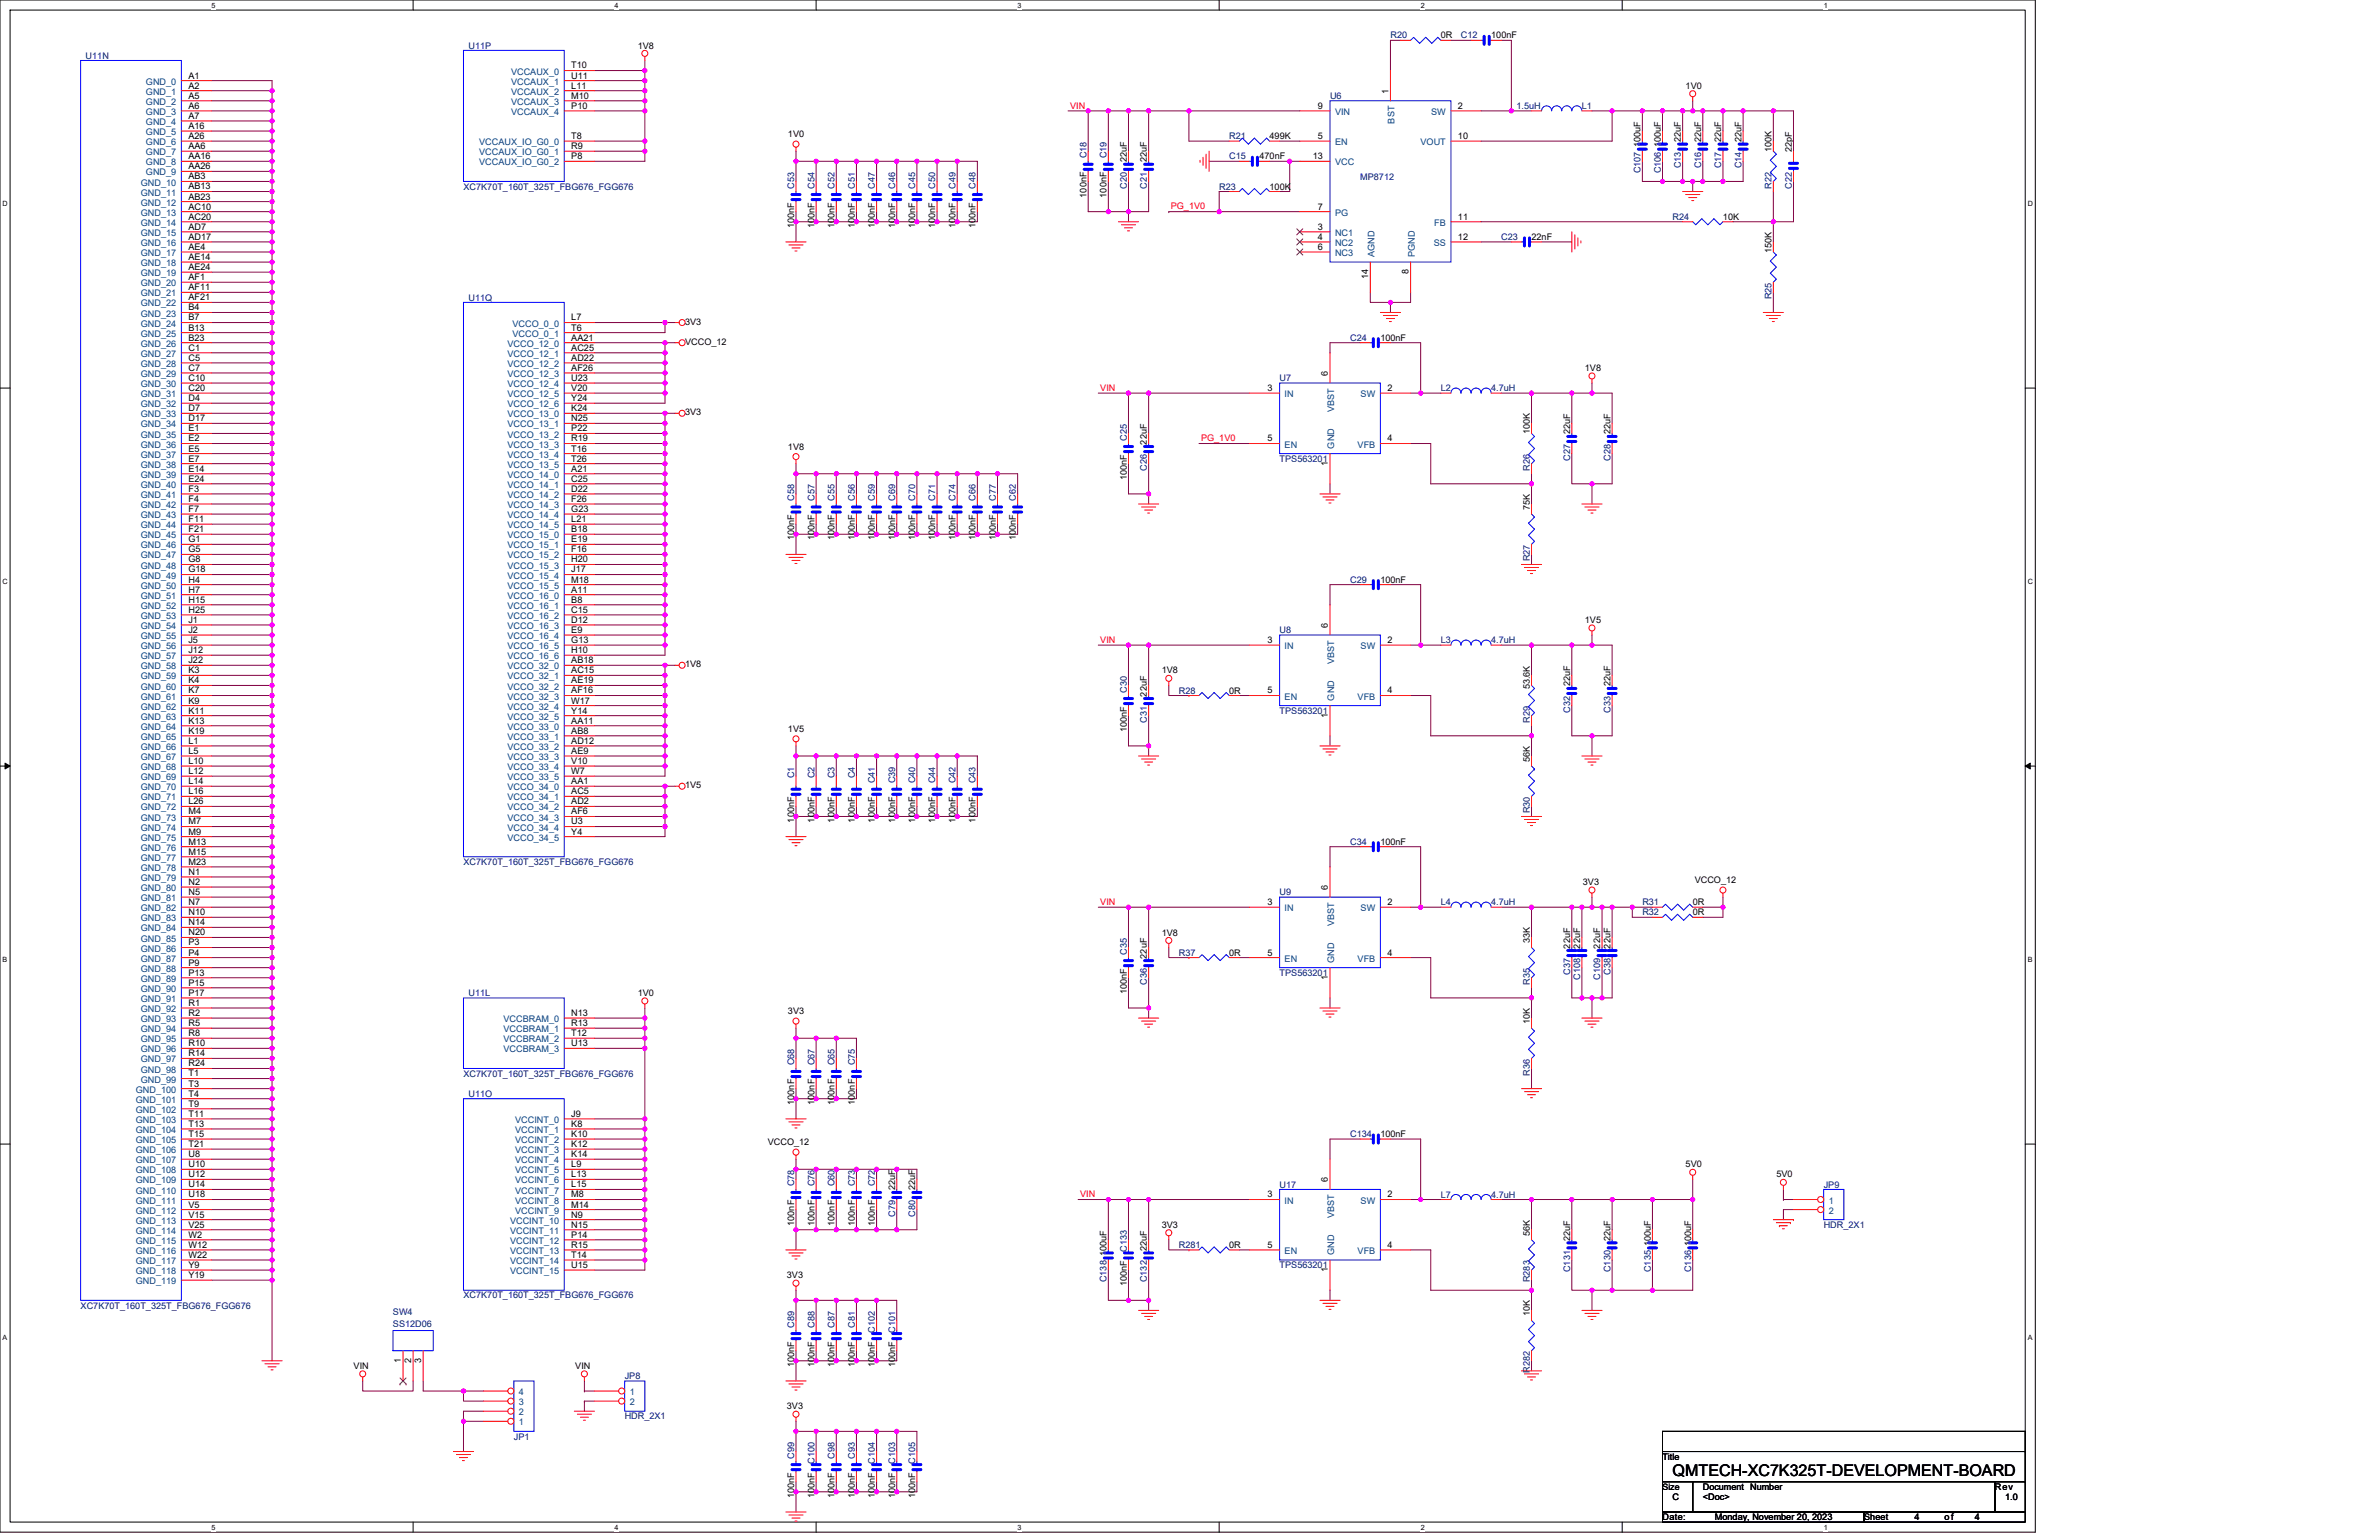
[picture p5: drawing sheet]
<svg xmlns="http://www.w3.org/2000/svg" width="432mm" height="279mm" viewBox="0 0 432 279" stroke-linecap="round" stroke-linejoin="round" font-family="sans-serif">
<defs><g id="words">
<text font-size="2.9" x="303.6" y="267.8">QMTECH-XC7K325T-DEVELOPMENT-BOARD</text>
<g font-size="1.6" fill="#000080">
<text x="15.5" y="10.6">U11N</text>
<text x="85" y="8.8">U11P</text>
<text x="252.4" y="7">R20</text>
<text x="265.2" y="7">C12</text>
<text x="241.4" y="17.9">U6</text>
<text x="275.2" y="19.8">1.5uH</text>
<text x="287.1" y="19.8">L1</text>
<text x="197.2" y="28.7" transform="rotate(-90 197.2 28.7)">C18</text>
<text x="200.9" y="28.7" transform="rotate(-90 200.9 28.7)">C19</text>
<text x="223.1" y="28.9">C15</text>
<text x="223.1" y="25.3">R21</text>
<text x="84.1" y="34.4">XC7K70T_160T_325T_FBG676_FGG676</text>
<text x="144.2" y="34.2" transform="rotate(-90 144.2 34.2)">C53</text>
<text x="147.8" y="34.2" transform="rotate(-90 147.8 34.2)">C54</text>
<text x="151.5" y="34.2" transform="rotate(-90 151.5 34.2)">C52</text>
<text x="155.1" y="34.2" transform="rotate(-90 155.1 34.2)">C51</text>
<text x="158.8" y="34.2" transform="rotate(-90 158.8 34.2)">C47</text>
<text x="162.5" y="34.2" transform="rotate(-90 162.5 34.2)">C46</text>
<text x="166.1" y="34.2" transform="rotate(-90 166.1 34.2)">C45</text>
<text x="169.8" y="34.2" transform="rotate(-90 169.8 34.2)">C50</text>
<text x="173.4" y="34.2" transform="rotate(-90 173.4 34.2)">C49</text>
<text x="177.1" y="34.2" transform="rotate(-90 177.1 34.2)">C48</text>
<text x="204.5" y="34.2" transform="rotate(-90 204.5 34.2)">C20</text>
<text x="208.2" y="34.2" transform="rotate(-90 208.2 34.2)">C21</text>
<text x="221.3" y="34.4">R23</text>
<text x="246.9" y="32.6">MP8712</text>
<text x="297.8" y="31.5" transform="rotate(-90 297.8 31.5)">C107</text>
<text x="301.4" y="31.5" transform="rotate(-90 301.4 31.5)">C106</text>
<text x="305.1" y="30.5" transform="rotate(-90 305.1 30.5)">C13</text>
<text x="308.8" y="30.5" transform="rotate(-90 308.8 30.5)">C16</text>
<text x="312.4" y="30.5" transform="rotate(-90 312.4 30.5)">C17</text>
<text x="316.1" y="30.5" transform="rotate(-90 316.1 30.5)">C14</text>
<text x="321.6" y="34.2" transform="rotate(-90 321.6 34.2)">R22</text>
<text x="325.2" y="34.2" transform="rotate(-90 325.2 34.2)">C22</text>
<text x="303.6" y="39.9">R24</text>
<text x="272.5" y="43.5">C23</text>
<text x="85" y="54.5">U11Q</text>
<text x="321.6" y="54.3" transform="rotate(-90 321.6 54.3)">R25</text>
<text x="245.1" y="61.8">C24</text>
<text x="232.3" y="69.2">U7</text>
<text x="261.5" y="71">L2</text>
<text x="270.7" y="71">4.7uH</text>
<text x="204.5" y="79.9" transform="rotate(-90 204.5 79.9)">C25</text>
<text x="232.3" y="83.8">TPS563201</text>
<text x="285" y="83.6" transform="rotate(-90 285 83.6)">C27</text>
<text x="292.3" y="83.6" transform="rotate(-90 292.3 83.6)">C28</text>
<text x="208.2" y="85.4" transform="rotate(-90 208.2 85.4)">C26</text>
<text x="277.7" y="85.4" transform="rotate(-90 277.7 85.4)">R26</text>
<text x="144.2" y="90.9" transform="rotate(-90 144.2 90.9)">C58</text>
<text x="147.8" y="90.9" transform="rotate(-90 147.8 90.9)">C57</text>
<text x="151.5" y="90.9" transform="rotate(-90 151.5 90.9)">C55</text>
<text x="155.1" y="90.9" transform="rotate(-90 155.1 90.9)">C56</text>
<text x="158.8" y="90.9" transform="rotate(-90 158.8 90.9)">C59</text>
<text x="162.5" y="90.9" transform="rotate(-90 162.5 90.9)">C69</text>
<text x="166.1" y="90.9" transform="rotate(-90 166.1 90.9)">C70</text>
<text x="169.8" y="90.9" transform="rotate(-90 169.8 90.9)">C71</text>
<text x="173.4" y="90.9" transform="rotate(-90 173.4 90.9)">C74</text>
<text x="177.1" y="90.9" transform="rotate(-90 177.1 90.9)">C66</text>
<text x="180.7" y="90.9" transform="rotate(-90 180.7 90.9)">C77</text>
<text x="184.4" y="90.9" transform="rotate(-90 184.4 90.9)">C62</text>
<text x="277.7" y="101.9" transform="rotate(-90 277.7 101.9)">R27</text>
<text x="245.1" y="105.7">C29</text>
<text x="232.3" y="114.9">U8</text>
<text x="261.5" y="116.7">L3</text>
<text x="270.7" y="116.7">4.7uH</text>
<text x="204.5" y="125.6" transform="rotate(-90 204.5 125.6)">C30</text>
<text x="214" y="125.8">R28</text>
<text x="208.2" y="131.1" transform="rotate(-90 208.2 131.1)">C31</text>
<text x="232.3" y="129.5">TPS563201</text>
<text x="277.7" y="131.1" transform="rotate(-90 277.7 131.1)">R29</text>
<text x="285" y="129.3" transform="rotate(-90 285 129.3)">C32</text>
<text x="292.3" y="129.3" transform="rotate(-90 292.3 129.3)">C33</text>
<text x="144.2" y="141.2" transform="rotate(-90 144.2 141.2)">C1</text>
<text x="147.8" y="141.2" transform="rotate(-90 147.8 141.2)">C2</text>
<text x="151.5" y="141.2" transform="rotate(-90 151.5 141.2)">C3</text>
<text x="155.1" y="141.2" transform="rotate(-90 155.1 141.2)">C4</text>
<text x="158.8" y="142.1" transform="rotate(-90 158.8 142.1)">C41</text>
<text x="162.5" y="142.1" transform="rotate(-90 162.5 142.1)">C39</text>
<text x="166.1" y="142.1" transform="rotate(-90 166.1 142.1)">C40</text>
<text x="169.8" y="142.1" transform="rotate(-90 169.8 142.1)">C44</text>
<text x="173.4" y="142.1" transform="rotate(-90 173.4 142.1)">C42</text>
<text x="177.1" y="142.1" transform="rotate(-90 177.1 142.1)">C43</text>
<text x="277.7" y="147.6" transform="rotate(-90 277.7 147.6)">R30</text>
<text x="245.1" y="153.3">C34</text>
<text x="84.1" y="156.9">XC7K70T_160T_325T_FBG676_FGG676</text>
<text x="232.3" y="162.4">U9</text>
<text x="261.5" y="164.2">L4</text>
<text x="270.7" y="164.2">4.7uH</text>
<text x="298.1" y="164.2">R31</text>
<text x="298.1" y="166.1">R32</text>
<text x="204.5" y="173.2" transform="rotate(-90 204.5 173.2)">C35</text>
<text x="214" y="173.4">R37</text>
<text x="208.2" y="178.7" transform="rotate(-90 208.2 178.7)">C36</text>
<text x="232.3" y="177.1">TPS563201</text>
<text x="277.7" y="178.7" transform="rotate(-90 277.7 178.7)">R35</text>
<text x="285" y="176.8" transform="rotate(-90 285 176.8)">C37</text>
<text x="286.8" y="177.8" transform="rotate(-90 286.8 177.8)">C108</text>
<text x="290.5" y="177.8" transform="rotate(-90 290.5 177.8)">C109</text>
<text x="292.3" y="176.8" transform="rotate(-90 292.3 176.8)">C38</text>
<text x="85" y="180.7">U11L</text>
<text x="84.1" y="195.3">XC7K70T_160T_325T_FBG676_FGG676</text>
<text x="144.2" y="193.3" transform="rotate(-90 144.2 193.3)">C68</text>
<text x="147.8" y="193.3" transform="rotate(-90 147.8 193.3)">C67</text>
<text x="151.5" y="193.3" transform="rotate(-90 151.5 193.3)">C65</text>
<text x="155.1" y="193.3" transform="rotate(-90 155.1 193.3)">C75</text>
<text x="277.7" y="195.1" transform="rotate(-90 277.7 195.1)">R36</text>
<text x="85" y="199">U11O</text>
<text x="245.1" y="206.3">C134</text>
<text x="144.2" y="215.3" transform="rotate(-90 144.2 215.3)">C78</text>
<text x="147.8" y="215.3" transform="rotate(-90 147.8 215.3)">C76</text>
<text x="151.5" y="215.3" transform="rotate(-90 151.5 215.3)">C60</text>
<text x="155.1" y="215.3" transform="rotate(-90 155.1 215.3)">C73</text>
<text x="158.8" y="215.3" transform="rotate(-90 158.8 215.3)">C72</text>
<text x="232.3" y="215.5">U17</text>
<text x="331" y="215.5">JP9</text>
<text x="162.5" y="220.7" transform="rotate(-90 162.5 220.7)">C79</text>
<text x="166.1" y="220.7" transform="rotate(-90 166.1 220.7)">C80</text>
<text x="261.5" y="217.3">L7</text>
<text x="270.7" y="217.3">4.7uH</text>
<text x="204.5" y="227.1" transform="rotate(-90 204.5 227.1)">C133</text>
<text x="214" y="226.4">R281</text>
<text x="331" y="222.8">HDR_2X1</text>
<text x="200.9" y="232.6" transform="rotate(-90 200.9 232.6)">C138</text>
<text x="208.2" y="232.6" transform="rotate(-90 208.2 232.6)">C132</text>
<text x="232.3" y="230.1">TPS563201</text>
<text x="277.7" y="232.6" transform="rotate(-90 277.7 232.6)">R283</text>
<text x="285" y="230.8" transform="rotate(-90 285 230.8)">C131</text>
<text x="292.3" y="230.8" transform="rotate(-90 292.3 230.8)">C130</text>
<text x="299.6" y="230.8" transform="rotate(-90 299.6 230.8)">C135</text>
<text x="306.9" y="230.8" transform="rotate(-90 306.9 230.8)">C136</text>
<text x="14.6" y="237.4">XC7K70T_160T_325T_FBG676_FGG676</text>
<text x="71.3" y="238.5">SW4</text>
<text x="84.1" y="235.6">XC7K70T_160T_325T_FBG676_FGG676</text>
<text x="71.3" y="240.7">SS12D06</text>
<text x="144.2" y="240.9" transform="rotate(-90 144.2 240.9)">C89</text>
<text x="147.8" y="240.9" transform="rotate(-90 147.8 240.9)">C88</text>
<text x="151.5" y="240.9" transform="rotate(-90 151.5 240.9)">C87</text>
<text x="155.1" y="240.9" transform="rotate(-90 155.1 240.9)">C81</text>
<text x="158.8" y="241.8" transform="rotate(-90 158.8 241.8)">C102</text>
<text x="162.5" y="241.8" transform="rotate(-90 162.5 241.8)">C101</text>
<text x="113.4" y="250.2">JP8</text>
<text x="277.7" y="249.1" transform="rotate(-90 277.7 249.1)">R282</text>
<text x="113.4" y="257.5">HDR_2X1</text>
<text x="93.3" y="261.2">JP1</text>
<text x="144.2" y="264.6" transform="rotate(-90 144.2 264.6)">C99</text>
<text x="147.8" y="265.5" transform="rotate(-90 147.8 265.5)">C100</text>
<text x="151.5" y="264.6" transform="rotate(-90 151.5 264.6)">C98</text>
<text x="155.1" y="264.6" transform="rotate(-90 155.1 264.6)">C93</text>
<text x="158.8" y="265.5" transform="rotate(-90 158.8 265.5)">C104</text>
<text x="162.5" y="265.5" transform="rotate(-90 162.5 265.5)">C103</text>
<text x="166.1" y="265.5" transform="rotate(-90 166.1 265.5)">C105</text>
</g>
<g font-size="1.6">
<text x="115.8" y="8.8">1V8</text>
<text x="261.5" y="7">0R</text>
<text x="270.7" y="7">100nF</text>
<text x="34.2" y="14.3">A1</text>
<text x="34.2" y="16.1">A2</text>
<text x="34.2" y="17.9">A5</text>
<text x="103.7" y="12.4">T10</text>
<text x="103.7" y="14.3">U11</text>
<text x="103.7" y="16.1">L11</text>
<text x="103.7" y="17.9">M10</text>
<text x="252" y="17" transform="rotate(-90 252 17)">1</text>
<text x="306" y="16.1">1V0</text>
<text x="34.2" y="19.7">A6</text>
<text x="34.2" y="21.6">A7</text>
<text x="34.2" y="23.4">A16</text>
<text x="103.7" y="19.7">P10</text>
<text x="239.2" y="19.7">9</text>
<text x="264.6" y="19.7">2</text>
<text x="34.2" y="25.2">A26</text>
<text x="34.2" y="27.1">AA6</text>
<text x="34.2" y="28.9">AA16</text>
<text x="103.7" y="25.2">T8</text>
<text x="103.7" y="27.1">R9</text>
<text x="103.7" y="28.9">P8</text>
<text x="143" y="24.9">1V0</text>
<text x="204.5" y="29.4" transform="rotate(-90 204.5 29.4)">22uF</text>
<text x="208.2" y="29.4" transform="rotate(-90 208.2 29.4)">22uF</text>
<text x="228.6" y="28.9">470nF</text>
<text x="230.4" y="25.3">499K</text>
<text x="238.3" y="28.9">13</text>
<text x="239.2" y="25.2">5</text>
<text x="264.6" y="25.2">10</text>
<text x="297.8" y="26.7" transform="rotate(-90 297.8 26.7)">100uF</text>
<text x="301.4" y="26.7" transform="rotate(-90 301.4 26.7)">100uF</text>
<text x="305.1" y="25.8" transform="rotate(-90 305.1 25.8)">22uF</text>
<text x="308.8" y="25.8" transform="rotate(-90 308.8 25.8)">22uF</text>
<text x="312.4" y="25.8" transform="rotate(-90 312.4 25.8)">22uF</text>
<text x="316.1" y="25.8" transform="rotate(-90 316.1 25.8)">22uF</text>
<text x="321.6" y="27.6" transform="rotate(-90 321.6 27.6)">100K</text>
<text x="325.2" y="27.6" transform="rotate(-90 325.2 27.6)">22pF</text>
<text x="34.2" y="30.7">AA26</text>
<text x="34.2" y="32.5">AB3</text>
<text x="34.2" y="34.4">AB13</text>
<text x="197.2" y="35.8" transform="rotate(-90 197.2 35.8)">100nF</text>
<text x="200.9" y="35.8" transform="rotate(-90 200.9 35.8)">100nF</text>
<text x="230.4" y="34.4">100K</text>
<text x="34.2" y="36.2">AB23</text>
<text x="34.2" y="38">AC10</text>
<text x="34.2" y="39.9">AC20</text>
<text x="34.2" y="41.7">AD7</text>
<text x="144.2" y="41.3" transform="rotate(-90 144.2 41.3)">100nF</text>
<text x="147.8" y="41.3" transform="rotate(-90 147.8 41.3)">100nF</text>
<text x="151.5" y="41.3" transform="rotate(-90 151.5 41.3)">100nF</text>
<text x="155.1" y="41.3" transform="rotate(-90 155.1 41.3)">100nF</text>
<text x="158.8" y="41.3" transform="rotate(-90 158.8 41.3)">100nF</text>
<text x="162.5" y="41.3" transform="rotate(-90 162.5 41.3)">100nF</text>
<text x="166.1" y="41.3" transform="rotate(-90 166.1 41.3)">100nF</text>
<text x="169.8" y="41.3" transform="rotate(-90 169.8 41.3)">100nF</text>
<text x="173.4" y="41.3" transform="rotate(-90 173.4 41.3)">100nF</text>
<text x="177.1" y="41.3" transform="rotate(-90 177.1 41.3)">100nF</text>
<text x="239.2" y="41.7">3</text>
<text x="239.2" y="38">7</text>
<text x="264.6" y="39.9">11</text>
<text x="312.7" y="39.9">10K</text>
<text x="34.2" y="43.5">AD17</text>
<text x="34.2" y="45.3">AE4</text>
<text x="34.2" y="47.2">AE14</text>
<text x="239.2" y="43.5">4</text>
<text x="239.2" y="45.3">6</text>
<text x="264.6" y="43.5">12</text>
<text x="278" y="43.5">22nF</text>
<text x="321.6" y="45.9" transform="rotate(-90 321.6 45.9)">150K</text>
<text x="34.2" y="49">AE24</text>
<text x="34.2" y="50.8">AF1</text>
<text x="34.2" y="52.7">AF11</text>
<text x="248.3" y="50.7" transform="rotate(-90 248.3 50.7)">14</text>
<text x="255.7" y="49.8" transform="rotate(-90 255.7 49.8)">8</text>
<text x="34.2" y="54.5">AF21</text>
<text x="34.2" y="56.3">B4</text>
<text x="34.2" y="58.1">B7</text>
<text x="34.2" y="60">B13</text>
<text x="103.7" y="58.1">L7</text>
<text x="103.7" y="60">T6</text>
<text x="124.4" y="58.9">3V3</text>
<text x="34.2" y="61.8">B23</text>
<text x="34.2" y="63.6">C1</text>
<text x="34.2" y="65.5">C5</text>
<text x="103.7" y="61.8">AA21</text>
<text x="103.7" y="63.6">AC25</text>
<text x="103.7" y="65.5">AD22</text>
<text x="124.4" y="62.6">VCCO_12</text>
<text x="250.5" y="61.8">100nF</text>
<text x="34.2" y="67.3">C7</text>
<text x="34.2" y="69.1">C10</text>
<text x="34.2" y="70.9">C20</text>
<text x="103.7" y="67.3">AF26</text>
<text x="103.7" y="69.1">U23</text>
<text x="103.7" y="70.9">V20</text>
<text x="230.1" y="70.9">3</text>
<text x="241" y="68.2" transform="rotate(-90 241 68.2)">6</text>
<text x="251.8" y="70.9">2</text>
<text x="287.7" y="67.3">1V8</text>
<text x="34.2" y="72.8">D4</text>
<text x="34.2" y="74.6">D7</text>
<text x="34.2" y="76.4">D17</text>
<text x="103.7" y="72.8">Y24</text>
<text x="103.7" y="74.6">K24</text>
<text x="103.7" y="76.4">N25</text>
<text x="124.4" y="75.4">3V3</text>
<text x="34.2" y="78.3">E1</text>
<text x="34.2" y="80.1">E2</text>
<text x="34.2" y="81.9">E5</text>
<text x="34.2" y="83.8">E7</text>
<text x="103.7" y="78.3">P22</text>
<text x="103.7" y="80.1">R19</text>
<text x="103.7" y="81.9">T16</text>
<text x="103.7" y="83.8">T26</text>
<text x="143" y="81.6">1V8</text>
<text x="208.2" y="80.7" transform="rotate(-90 208.2 80.7)">22uF</text>
<text x="230.1" y="80.1">5</text>
<text x="251.8" y="80.1">4</text>
<text x="277.7" y="78.8" transform="rotate(-90 277.7 78.8)">100K</text>
<text x="285" y="78.8" transform="rotate(-90 285 78.8)">22uF</text>
<text x="292.3" y="78.8" transform="rotate(-90 292.3 78.8)">22uF</text>
<text x="34.2" y="85.6">E14</text>
<text x="34.2" y="87.4">E24</text>
<text x="34.2" y="89.2">F3</text>
<text x="103.7" y="85.6">A21</text>
<text x="103.7" y="87.4">C25</text>
<text x="103.7" y="89.2">D22</text>
<text x="204.5" y="87.1" transform="rotate(-90 204.5 87.1)">100nF</text>
<text x="241" y="84.5" transform="rotate(-90 241 84.5)">1</text>
<text x="34.2" y="91.1">F4</text>
<text x="34.2" y="92.9">F7</text>
<text x="34.2" y="94.7">F11</text>
<text x="103.7" y="91.1">F26</text>
<text x="103.7" y="92.9">G23</text>
<text x="103.7" y="94.7">L21</text>
<text x="277.7" y="92.5" transform="rotate(-90 277.7 92.5)">75K</text>
<text x="34.2" y="96.6">F21</text>
<text x="34.2" y="98.4">G1</text>
<text x="34.2" y="100.2">G5</text>
<text x="103.7" y="96.6">B18</text>
<text x="103.7" y="98.4">E19</text>
<text x="103.7" y="100.2">F16</text>
<text x="144.2" y="98" transform="rotate(-90 144.2 98)">100nF</text>
<text x="147.8" y="98" transform="rotate(-90 147.8 98)">100nF</text>
<text x="151.5" y="98" transform="rotate(-90 151.5 98)">100nF</text>
<text x="155.1" y="98" transform="rotate(-90 155.1 98)">100nF</text>
<text x="158.8" y="98" transform="rotate(-90 158.8 98)">100nF</text>
<text x="162.5" y="98" transform="rotate(-90 162.5 98)">100nF</text>
<text x="166.1" y="98" transform="rotate(-90 166.1 98)">100nF</text>
<text x="169.8" y="98" transform="rotate(-90 169.8 98)">100nF</text>
<text x="173.4" y="98" transform="rotate(-90 173.4 98)">100nF</text>
<text x="177.1" y="98" transform="rotate(-90 177.1 98)">100nF</text>
<text x="180.7" y="98" transform="rotate(-90 180.7 98)">100nF</text>
<text x="184.4" y="98" transform="rotate(-90 184.4 98)">100nF</text>
<text x="34.2" y="102">G8</text>
<text x="34.2" y="103.9">G18</text>
<text x="34.2" y="105.7">H4</text>
<text x="34.2" y="107.5">H7</text>
<text x="103.7" y="102">H20</text>
<text x="103.7" y="103.9">J17</text>
<text x="103.7" y="105.7">M18</text>
<text x="103.7" y="107.5">A11</text>
<text x="250.5" y="105.7">100nF</text>
<text x="34.2" y="109.4">H15</text>
<text x="34.2" y="111.2">H25</text>
<text x="34.2" y="113">J1</text>
<text x="103.7" y="109.4">B8</text>
<text x="103.7" y="111.2">C15</text>
<text x="103.7" y="113">D12</text>
<text x="241" y="113.9" transform="rotate(-90 241 113.9)">6</text>
<text x="287.7" y="113">1V5</text>
<text x="34.2" y="114.8">J2</text>
<text x="34.2" y="116.7">J5</text>
<text x="34.2" y="118.5">J12</text>
<text x="103.7" y="114.8">E9</text>
<text x="103.7" y="116.7">G13</text>
<text x="103.7" y="118.5">H10</text>
<text x="230.1" y="116.7">3</text>
<text x="251.8" y="116.7">2</text>
<text x="34.2" y="120.3">J22</text>
<text x="34.2" y="122.2">K3</text>
<text x="34.2" y="124">K4</text>
<text x="34.2" y="125.8">K7</text>
<text x="103.7" y="120.3">AB18</text>
<text x="103.7" y="122.2">AC15</text>
<text x="103.7" y="124">AE19</text>
<text x="103.7" y="125.8">AF16</text>
<text x="124.4" y="121.1">1V8</text>
<text x="210.9" y="122.2">1V8</text>
<text x="223.1" y="125.8">0R</text>
<text x="230.1" y="125.8">5</text>
<text x="251.8" y="125.8">4</text>
<text x="277.7" y="125.1" transform="rotate(-90 277.7 125.1)">53.6K</text>
<text x="285" y="124.5" transform="rotate(-90 285 124.5)">22uF</text>
<text x="292.3" y="124.5" transform="rotate(-90 292.3 124.5)">22uF</text>
<text x="34.2" y="127.6">K9</text>
<text x="34.2" y="129.5">K11</text>
<text x="34.2" y="131.3">K13</text>
<text x="103.7" y="127.6">W17</text>
<text x="103.7" y="129.5">Y14</text>
<text x="103.7" y="131.3">AA11</text>
<text x="208.2" y="126.4" transform="rotate(-90 208.2 126.4)">22uF</text>
<text x="241" y="130.2" transform="rotate(-90 241 130.2)">1</text>
<text x="34.2" y="133.1">K19</text>
<text x="34.2" y="135">L1</text>
<text x="34.2" y="136.8">L5</text>
<text x="103.7" y="133.1">AB8</text>
<text x="103.7" y="135">AD12</text>
<text x="103.7" y="136.8">AE9</text>
<text x="143" y="132.8">1V5</text>
<text x="204.5" y="132.8" transform="rotate(-90 204.5 132.8)">100nF</text>
<text x="34.2" y="138.6">L10</text>
<text x="34.2" y="140.4">L12</text>
<text x="34.2" y="142.3">L14</text>
<text x="103.7" y="138.6">V10</text>
<text x="103.7" y="140.4">W7</text>
<text x="103.7" y="142.3">AA1</text>
<text x="124.4" y="143">1V5</text>
<text x="277.7" y="138.3" transform="rotate(-90 277.7 138.3)">56K</text>
<text x="34.2" y="144.1">L16</text>
<text x="34.2" y="145.9">L26</text>
<text x="34.2" y="147.8">M4</text>
<text x="34.2" y="149.6">M7</text>
<text x="103.7" y="144.1">AC5</text>
<text x="103.7" y="145.9">AD2</text>
<text x="103.7" y="147.8">AF6</text>
<text x="103.7" y="149.6">U3</text>
<text x="144.2" y="149.2" transform="rotate(-90 144.2 149.2)">100nF</text>
<text x="147.8" y="149.2" transform="rotate(-90 147.8 149.2)">100nF</text>
<text x="151.5" y="149.2" transform="rotate(-90 151.5 149.2)">100nF</text>
<text x="155.1" y="149.2" transform="rotate(-90 155.1 149.2)">100nF</text>
<text x="158.8" y="149.2" transform="rotate(-90 158.8 149.2)">100nF</text>
<text x="162.5" y="149.2" transform="rotate(-90 162.5 149.2)">100nF</text>
<text x="166.1" y="149.2" transform="rotate(-90 166.1 149.2)">100nF</text>
<text x="169.8" y="149.2" transform="rotate(-90 169.8 149.2)">100nF</text>
<text x="173.4" y="149.2" transform="rotate(-90 173.4 149.2)">100nF</text>
<text x="177.1" y="149.2" transform="rotate(-90 177.1 149.2)">100nF</text>
<text x="34.2" y="151.4">M9</text>
<text x="34.2" y="153.2">M13</text>
<text x="34.2" y="155.1">M15</text>
<text x="103.7" y="151.4">Y4</text>
<text x="250.5" y="153.3">100nF</text>
<text x="34.2" y="156.9">M23</text>
<text x="34.2" y="158.7">N1</text>
<text x="34.2" y="160.6">N2</text>
<text x="241" y="161.5" transform="rotate(-90 241 161.5)">6</text>
<text x="287.3" y="160.6">3V3</text>
<text x="307.6" y="160.2">VCCO_12</text>
<text x="34.2" y="162.4">N5</text>
<text x="34.2" y="164.2">N7</text>
<text x="34.2" y="166">N10</text>
<text x="34.2" y="167.9">N14</text>
<text x="230.1" y="164.2">3</text>
<text x="251.8" y="164.2">2</text>
<text x="307.2" y="164.2">0R</text>
<text x="307.2" y="166.1">0R</text>
<text x="34.2" y="169.7">N20</text>
<text x="34.2" y="171.5">P3</text>
<text x="34.2" y="173.4">P4</text>
<text x="208.2" y="173.9" transform="rotate(-90 208.2 173.9)">22uF</text>
<text x="210.9" y="169.7">1V8</text>
<text x="223.1" y="173.4">0R</text>
<text x="230.1" y="173.4">5</text>
<text x="251.8" y="173.4">4</text>
<text x="277.7" y="171.2" transform="rotate(-90 277.7 171.2)">33K</text>
<text x="285" y="172.1" transform="rotate(-90 285 172.1)">22uF</text>
<text x="286.8" y="172.1" transform="rotate(-90 286.8 172.1)">22uF</text>
<text x="290.5" y="172.1" transform="rotate(-90 290.5 172.1)">22uF</text>
<text x="292.3" y="172.1" transform="rotate(-90 292.3 172.1)">22uF</text>
<text x="34.2" y="175.2">P9</text>
<text x="34.2" y="177">P13</text>
<text x="34.2" y="178.8">P15</text>
<text x="241" y="177.8" transform="rotate(-90 241 177.8)">1</text>
<text x="34.2" y="180.7">P17</text>
<text x="34.2" y="182.5">R1</text>
<text x="34.2" y="184.3">R2</text>
<text x="103.7" y="184.3">N13</text>
<text x="115.8" y="180.7">1V0</text>
<text x="143" y="184">3V3</text>
<text x="204.5" y="180.3" transform="rotate(-90 204.5 180.3)">100nF</text>
<text x="277.7" y="185.8" transform="rotate(-90 277.7 185.8)">10K</text>
<text x="34.2" y="186.2">R5</text>
<text x="34.2" y="188">R8</text>
<text x="34.2" y="189.8">R10</text>
<text x="34.2" y="191.6">R14</text>
<text x="103.7" y="186.2">R13</text>
<text x="103.7" y="188">T12</text>
<text x="103.7" y="189.8">U13</text>
<text x="34.2" y="193.5">R24</text>
<text x="34.2" y="195.3">T1</text>
<text x="34.2" y="197.1">T3</text>
<text x="34.2" y="199">T4</text>
<text x="34.2" y="200.8">T9</text>
<text x="34.2" y="202.6">T11</text>
<text x="103.7" y="202.6">J9</text>
<text x="144.2" y="200.4" transform="rotate(-90 144.2 200.4)">100nF</text>
<text x="147.8" y="200.4" transform="rotate(-90 147.8 200.4)">100nF</text>
<text x="151.5" y="200.4" transform="rotate(-90 151.5 200.4)">100nF</text>
<text x="155.1" y="200.4" transform="rotate(-90 155.1 200.4)">100nF</text>
<text x="34.2" y="204.5">T13</text>
<text x="34.2" y="206.3">T15</text>
<text x="34.2" y="208.1">T21</text>
<text x="34.2" y="209.9">U8</text>
<text x="103.7" y="204.5">K8</text>
<text x="103.7" y="206.3">K10</text>
<text x="103.7" y="208.1">K12</text>
<text x="103.7" y="209.9">K14</text>
<text x="139.4" y="207.8">VCCO_12</text>
<text x="250.5" y="206.3">100nF</text>
<text x="34.2" y="211.8">U10</text>
<text x="34.2" y="213.6">U12</text>
<text x="34.2" y="215.4">U14</text>
<text x="103.7" y="211.8">L9</text>
<text x="103.7" y="213.6">L13</text>
<text x="103.7" y="215.4">L15</text>
<text x="162.5" y="216" transform="rotate(-90 162.5 216)">22uF</text>
<text x="166.1" y="216" transform="rotate(-90 166.1 216)">22uF</text>
<text x="241" y="214.5" transform="rotate(-90 241 214.5)">6</text>
<text x="306" y="211.8">5V0</text>
<text x="322.4" y="213.6">5V0</text>
<text x="34.2" y="217.3">U18</text>
<text x="34.2" y="219.1">V5</text>
<text x="34.2" y="220.9">V15</text>
<text x="103.7" y="217.3">M8</text>
<text x="103.7" y="219.1">M14</text>
<text x="103.7" y="220.9">N9</text>
<text x="230.1" y="217.3">3</text>
<text x="251.8" y="217.3">2</text>
<text x="34.2" y="222.7">V25</text>
<text x="34.2" y="224.6">W2</text>
<text x="34.2" y="226.4">W12</text>
<text x="103.7" y="222.7">N15</text>
<text x="103.7" y="224.6">P14</text>
<text x="103.7" y="226.4">R15</text>
<text x="144.2" y="222.4" transform="rotate(-90 144.2 222.4)">100nF</text>
<text x="147.8" y="222.4" transform="rotate(-90 147.8 222.4)">100nF</text>
<text x="151.5" y="222.4" transform="rotate(-90 151.5 222.4)">100nF</text>
<text x="155.1" y="222.4" transform="rotate(-90 155.1 222.4)">100nF</text>
<text x="158.8" y="222.4" transform="rotate(-90 158.8 222.4)">100nF</text>
<text x="200.9" y="227.9" transform="rotate(-90 200.9 227.9)">100uF</text>
<text x="208.2" y="227" transform="rotate(-90 208.2 227)">22uF</text>
<text x="210.9" y="222.8">3V3</text>
<text x="223.1" y="226.4">0R</text>
<text x="230.1" y="226.4">5</text>
<text x="251.8" y="226.4">4</text>
<text x="277.7" y="224.2" transform="rotate(-90 277.7 224.2)">56K</text>
<text x="285" y="225.1" transform="rotate(-90 285 225.1)">22uF</text>
<text x="292.3" y="225.1" transform="rotate(-90 292.3 225.1)">22uF</text>
<text x="299.6" y="226" transform="rotate(-90 299.6 226)">100uF</text>
<text x="306.9" y="226" transform="rotate(-90 306.9 226)">100uF</text>
<text x="34.2" y="228.2">W22</text>
<text x="34.2" y="230.1">Y9</text>
<text x="34.2" y="231.9">Y19</text>
<text x="103.7" y="228.2">T14</text>
<text x="103.7" y="230.1">U15</text>
<text x="142.8" y="231.9">3V3</text>
<text x="204.5" y="233.4" transform="rotate(-90 204.5 233.4)">100nF</text>
<text x="241" y="230.8" transform="rotate(-90 241 230.8)">1</text>
<text x="277.7" y="238.8" transform="rotate(-90 277.7 238.8)">10K</text>
<text x="64.2" y="248.4">VIN</text>
<text x="72.8" y="247.3" transform="rotate(-90 72.8 247.3)">1</text>
<text x="74.6" y="247.3" transform="rotate(-90 74.6 247.3)">2</text>
<text x="76.4" y="247.3" transform="rotate(-90 76.4 247.3)">3</text>
<text x="104.4" y="248.4">VIN</text>
<text x="144.2" y="248" transform="rotate(-90 144.2 248)">100nF</text>
<text x="147.8" y="248" transform="rotate(-90 147.8 248)">100nF</text>
<text x="151.5" y="248" transform="rotate(-90 151.5 248)">100nF</text>
<text x="155.1" y="248" transform="rotate(-90 155.1 248)">100nF</text>
<text x="158.8" y="248" transform="rotate(-90 158.8 248)">100nF</text>
<text x="162.5" y="248" transform="rotate(-90 162.5 248)">100nF</text>
<text x="142.8" y="255.7">3V3</text>
<text x="301.8" y="264.8">Title</text>
<text x="144.2" y="271.8" transform="rotate(-90 144.2 271.8)">100nF</text>
<text x="147.8" y="271.8" transform="rotate(-90 147.8 271.8)">100nF</text>
<text x="151.5" y="271.8" transform="rotate(-90 151.5 271.8)">100nF</text>
<text x="155.1" y="271.8" transform="rotate(-90 155.1 271.8)">100nF</text>
<text x="158.8" y="271.8" transform="rotate(-90 158.8 271.8)">100nF</text>
<text x="162.5" y="271.8" transform="rotate(-90 162.5 271.8)">100nF</text>
<text x="166.1" y="271.8" transform="rotate(-90 166.1 271.8)">100nF</text>
<text x="301.8" y="270.3">Size</text>
<text x="301.8" y="275.8">Date:</text>
<text x="303.6" y="272.1">C</text>
<text x="309.1" y="270.3">Document Number</text>
<text x="309.1" y="272.1">&lt;Doc&gt;</text>
<text x="311.3" y="275.8">Monday, November 20, 2023</text>
<text x="338.3" y="275.8">Sheet</text>
<text x="347.5" y="275.8">4</text>
<text x="353" y="275.8">of</text>
<text x="358.4" y="275.8">4</text>
<text x="362.1" y="270.3">Rev</text>
<text x="363.9" y="272.1">1.0</text>
</g>
<g font-size="1.6" fill="#004080">
<text x="26.5" y="15.4">GND_0</text>
<text x="26.5" y="17.2">GND_1</text>
<text x="92.8" y="13.5">VCCAUX_0</text>
<text x="92.8" y="15.4">VCCAUX_1</text>
<text x="92.8" y="17.2">VCCAUX_2</text>
<text x="26.5" y="19">GND_2</text>
<text x="26.5" y="20.9">GND_3</text>
<text x="26.5" y="22.7">GND_4</text>
<text x="92.8" y="19">VCCAUX_3</text>
<text x="92.8" y="20.9">VCCAUX_4</text>
<text x="242.3" y="20.9">VIN</text>
<text x="253.1" y="22.4" transform="rotate(-90 253.1 22.4)">BST</text>
<text x="259.8" y="20.9">SW</text>
<text x="26.5" y="24.5">GND_5</text>
<text x="26.5" y="26.3">GND_6</text>
<text x="26.5" y="28.2">GND_7</text>
<text x="87" y="26.3">VCCAUX_IO_G0_0</text>
<text x="87" y="28.2">VCCAUX_IO_G0_1</text>
<text x="242.3" y="26.3">EN</text>
<text x="257.8" y="26.3">VOUT</text>
<text x="25.6" y="33.7">GND_10</text>
<text x="25.6" y="35.5">GND_11</text>
<text x="26.5" y="30">GND_8</text>
<text x="26.5" y="31.8">GND_9</text>
<text x="87" y="30">VCCAUX_IO_G0_2</text>
<text x="242.3" y="30">VCC</text>
<text x="25.6" y="37.3">GND_12</text>
<text x="25.6" y="39.1">GND_13</text>
<text x="25.6" y="41">GND_14</text>
<text x="242.3" y="39.1">PG</text>
<text x="260.3" y="41">FB</text>
<text x="25.6" y="42.8">GND_15</text>
<text x="25.6" y="44.6">GND_16</text>
<text x="25.6" y="46.5">GND_17</text>
<text x="242.3" y="42.8">NC1</text>
<text x="242.3" y="44.6">NC2</text>
<text x="242.3" y="46.5">NC3</text>
<text x="249.5" y="46.6" transform="rotate(-90 249.5 46.6)">AGND</text>
<text x="256.8" y="46.6" transform="rotate(-90 256.8 46.6)">PGND</text>
<text x="260.2" y="44.6">SS</text>
<text x="25.6" y="48.3">GND_18</text>
<text x="25.6" y="50.1">GND_19</text>
<text x="25.6" y="51.9">GND_20</text>
<text x="25.6" y="53.8">GND_21</text>
<text x="25.6" y="55.6">GND_22</text>
<text x="25.6" y="57.4">GND_23</text>
<text x="25.6" y="59.3">GND_24</text>
<text x="93" y="59.3">VCCO_0_0</text>
<text x="25.6" y="61.1">GND_25</text>
<text x="25.6" y="62.9">GND_26</text>
<text x="25.6" y="64.8">GND_27</text>
<text x="92.1" y="62.9">VCCO_12_0</text>
<text x="92.1" y="64.8">VCCO_12_1</text>
<text x="93" y="61.1">VCCO_0_1</text>
<text x="25.6" y="66.6">GND_28</text>
<text x="25.6" y="68.4">GND_29</text>
<text x="25.6" y="70.2">GND_30</text>
<text x="92.1" y="66.6">VCCO_12_2</text>
<text x="92.1" y="68.4">VCCO_12_3</text>
<text x="92.1" y="70.2">VCCO_12_4</text>
<text x="25.6" y="72.1">GND_31</text>
<text x="25.6" y="73.9">GND_32</text>
<text x="25.6" y="75.7">GND_33</text>
<text x="25.6" y="77.6">GND_34</text>
<text x="92.1" y="72.1">VCCO_12_5</text>
<text x="92.1" y="73.9">VCCO_12_6</text>
<text x="92.1" y="75.7">VCCO_13_0</text>
<text x="92.1" y="77.6">VCCO_13_1</text>
<text x="233.2" y="72.1">IN</text>
<text x="242.2" y="74.7" transform="rotate(-90 242.2 74.7)">VBST</text>
<text x="247" y="72.1">SW</text>
<text x="25.6" y="79.4">GND_35</text>
<text x="25.6" y="81.2">GND_36</text>
<text x="25.6" y="83">GND_37</text>
<text x="92.1" y="79.4">VCCO_13_2</text>
<text x="92.1" y="81.2">VCCO_13_3</text>
<text x="92.1" y="83">VCCO_13_4</text>
<text x="233.2" y="81.2">EN</text>
<text x="242.2" y="81.4" transform="rotate(-90 242.2 81.4)">GND</text>
<text x="246.4" y="81.2">VFB</text>
<text x="25.6" y="84.9">GND_38</text>
<text x="25.6" y="86.7">GND_39</text>
<text x="25.6" y="88.5">GND_40</text>
<text x="92.1" y="84.9">VCCO_13_5</text>
<text x="92.1" y="86.7">VCCO_14_0</text>
<text x="92.1" y="88.5">VCCO_14_1</text>
<text x="25.6" y="90.4">GND_41</text>
<text x="25.6" y="92.2">GND_42</text>
<text x="25.6" y="94">GND_43</text>
<text x="25.6" y="95.8">GND_44</text>
<text x="92.1" y="90.4">VCCO_14_2</text>
<text x="92.1" y="92.2">VCCO_14_3</text>
<text x="92.1" y="94">VCCO_14_4</text>
<text x="92.1" y="95.8">VCCO_14_5</text>
<text x="25.6" y="97.7">GND_45</text>
<text x="25.6" y="99.5">GND_46</text>
<text x="25.6" y="101.3">GND_47</text>
<text x="92.1" y="97.7">VCCO_15_0</text>
<text x="92.1" y="99.5">VCCO_15_1</text>
<text x="92.1" y="101.3">VCCO_15_2</text>
<text x="25.6" y="103.2">GND_48</text>
<text x="25.6" y="105">GND_49</text>
<text x="25.6" y="106.8">GND_50</text>
<text x="92.1" y="103.2">VCCO_15_3</text>
<text x="92.1" y="105">VCCO_15_4</text>
<text x="92.1" y="106.8">VCCO_15_5</text>
<text x="25.6" y="108.6">GND_51</text>
<text x="25.6" y="110.5">GND_52</text>
<text x="25.6" y="112.3">GND_53</text>
<text x="92.1" y="108.6">VCCO_16_0</text>
<text x="92.1" y="110.5">VCCO_16_1</text>
<text x="92.1" y="112.3">VCCO_16_2</text>
<text x="25.6" y="114.1">GND_54</text>
<text x="25.6" y="116">GND_55</text>
<text x="25.6" y="117.8">GND_56</text>
<text x="25.6" y="119.6">GND_57</text>
<text x="92.1" y="114.1">VCCO_16_3</text>
<text x="92.1" y="116">VCCO_16_4</text>
<text x="92.1" y="117.8">VCCO_16_5</text>
<text x="92.1" y="119.6">VCCO_16_6</text>
<text x="233.2" y="117.8">IN</text>
<text x="247" y="117.8">SW</text>
<text x="25.6" y="121.4">GND_58</text>
<text x="25.6" y="123.3">GND_59</text>
<text x="25.6" y="125.1">GND_60</text>
<text x="92.1" y="121.4">VCCO_32_0</text>
<text x="92.1" y="123.3">VCCO_32_1</text>
<text x="92.1" y="125.1">VCCO_32_2</text>
<text x="242.2" y="120.5" transform="rotate(-90 242.2 120.5)">VBST</text>
<text x="25.6" y="126.9">GND_61</text>
<text x="25.6" y="128.8">GND_62</text>
<text x="25.6" y="130.6">GND_63</text>
<text x="92.1" y="126.9">VCCO_32_3</text>
<text x="92.1" y="128.8">VCCO_32_4</text>
<text x="92.1" y="130.6">VCCO_32_5</text>
<text x="233.2" y="126.9">EN</text>
<text x="242.2" y="127.1" transform="rotate(-90 242.2 127.1)">GND</text>
<text x="246.4" y="126.9">VFB</text>
<text x="25.6" y="132.4">GND_64</text>
<text x="25.6" y="134.2">GND_65</text>
<text x="25.6" y="136.1">GND_66</text>
<text x="25.6" y="137.9">GND_67</text>
<text x="92.1" y="132.4">VCCO_33_0</text>
<text x="92.1" y="134.2">VCCO_33_1</text>
<text x="92.1" y="136.1">VCCO_33_2</text>
<text x="92.1" y="137.9">VCCO_33_3</text>
<text x="25.6" y="139.7">GND_68</text>
<text x="25.6" y="141.6">GND_69</text>
<text x="25.6" y="143.4">GND_70</text>
<text x="92.1" y="139.7">VCCO_33_4</text>
<text x="92.1" y="141.6">VCCO_33_5</text>
<text x="92.1" y="143.4">VCCO_34_0</text>
<text x="25.6" y="145.2">GND_71</text>
<text x="25.6" y="147">GND_72</text>
<text x="25.6" y="148.9">GND_73</text>
<text x="92.1" y="145.2">VCCO_34_1</text>
<text x="92.1" y="147">VCCO_34_2</text>
<text x="92.1" y="148.9">VCCO_34_3</text>
<text x="25.6" y="150.7">GND_74</text>
<text x="25.6" y="152.5">GND_75</text>
<text x="25.6" y="154.4">GND_76</text>
<text x="92.1" y="150.7">VCCO_34_4</text>
<text x="92.1" y="152.5">VCCO_34_5</text>
<text x="25.6" y="156.2">GND_77</text>
<text x="25.6" y="158">GND_78</text>
<text x="25.6" y="159.8">GND_79</text>
<text x="25.6" y="161.7">GND_80</text>
<text x="25.6" y="163.5">GND_81</text>
<text x="25.6" y="165.3">GND_82</text>
<text x="25.6" y="167.2">GND_83</text>
<text x="233.2" y="165.3">IN</text>
<text x="247" y="165.3">SW</text>
<text x="25.6" y="169">GND_84</text>
<text x="25.6" y="170.8">GND_85</text>
<text x="25.6" y="172.7">GND_86</text>
<text x="242.2" y="168" transform="rotate(-90 242.2 168)">VBST</text>
<text x="25.6" y="174.5">GND_87</text>
<text x="25.6" y="176.3">GND_88</text>
<text x="25.6" y="178.1">GND_89</text>
<text x="25.6" y="180">GND_90</text>
<text x="233.2" y="174.5">EN</text>
<text x="242.2" y="174.7" transform="rotate(-90 242.2 174.7)">GND</text>
<text x="246.4" y="174.5">VFB</text>
<text x="25.6" y="181.8">GND_91</text>
<text x="25.6" y="183.6">GND_92</text>
<text x="25.6" y="185.5">GND_93</text>
<text x="91.4" y="185.5">VCCBRAM_0</text>
<text x="25.6" y="187.3">GND_94</text>
<text x="25.6" y="189.1">GND_95</text>
<text x="25.6" y="190.9">GND_96</text>
<text x="91.4" y="187.3">VCCBRAM_1</text>
<text x="91.4" y="189.1">VCCBRAM_2</text>
<text x="91.4" y="190.9">VCCBRAM_3</text>
<text x="25.6" y="192.8">GND_97</text>
<text x="25.6" y="194.6">GND_98</text>
<text x="25.6" y="196.4">GND_99</text>
<text x="24.6" y="198.3">GND_100</text>
<text x="24.6" y="200.1">GND_101</text>
<text x="24.6" y="201.9">GND_102</text>
<text x="24.6" y="203.7">GND_103</text>
<text x="93.5" y="203.7">VCCINT_0</text>
<text x="24.6" y="205.6">GND_104</text>
<text x="24.6" y="207.4">GND_105</text>
<text x="24.6" y="209.2">GND_106</text>
<text x="93.5" y="205.6">VCCINT_1</text>
<text x="93.5" y="207.4">VCCINT_2</text>
<text x="93.5" y="209.2">VCCINT_3</text>
<text x="24.6" y="211.1">GND_107</text>
<text x="24.6" y="212.9">GND_108</text>
<text x="24.6" y="214.7">GND_109</text>
<text x="93.5" y="211.1">VCCINT_4</text>
<text x="93.5" y="212.9">VCCINT_5</text>
<text x="93.5" y="214.7">VCCINT_6</text>
<text x="24.6" y="216.5">GND_110</text>
<text x="24.6" y="218.4">GND_111</text>
<text x="24.6" y="220.2">GND_112</text>
<text x="93.5" y="216.5">VCCINT_7</text>
<text x="93.5" y="218.4">VCCINT_8</text>
<text x="93.5" y="220.2">VCCINT_9</text>
<text x="233.2" y="218.4">IN</text>
<text x="242.2" y="221" transform="rotate(-90 242.2 221)">VBST</text>
<text x="247" y="218.4">SW</text>
<text x="331.9" y="218.4">1</text>
<text x="331.9" y="220.2">2</text>
<text x="24.6" y="222">GND_113</text>
<text x="24.6" y="223.9">GND_114</text>
<text x="24.6" y="225.7">GND_115</text>
<text x="24.6" y="227.5">GND_116</text>
<text x="92.6" y="222">VCCINT_10</text>
<text x="92.6" y="223.9">VCCINT_11</text>
<text x="92.6" y="225.7">VCCINT_12</text>
<text x="92.6" y="227.5">VCCINT_13</text>
<text x="233.2" y="227.5">EN</text>
<text x="242.2" y="227.7" transform="rotate(-90 242.2 227.7)">GND</text>
<text x="246.4" y="227.5">VFB</text>
<text x="24.6" y="229.3">GND_117</text>
<text x="24.6" y="231.2">GND_118</text>
<text x="24.6" y="233">GND_119</text>
<text x="92.6" y="229.3">VCCINT_14</text>
<text x="92.6" y="231.2">VCCINT_15</text>
<text x="94.2" y="256.8">2</text>
<text x="94.2" y="254.9">3</text>
<text x="94.2" y="253.1">4</text>
<text x="114.3" y="253.1">1</text>
<text x="114.3" y="254.9">2</text>
<text x="94.2" y="258.6">1</text>
</g>
<g font-size="1.6" fill="#f00">
<text x="194.2" y="19.7">VIN</text>
<text x="212.5" y="38">PG_1V0</text>
<text x="199.7" y="71">VIN</text>
<text x="218" y="80">PG_1V0</text>
<text x="199.7" y="116.7">VIN</text>
<text x="199.7" y="164.2">VIN</text>
<text x="196" y="217.3">VIN</text>
</g>
<g font-size="1.3">
<text x="38.4" y="1.4">5</text>
<text x="111.6" y="1.4">4</text>
<text x="184.7" y="1.4">3</text>
<text x="257.9" y="1.4">2</text>
<text x="331" y="1.4">1</text>
<text x=".5" y="37.3">D</text>
<text x="368" y="37.3">D</text>
<text x=".5" y="105.9">C</text>
<text x="368" y="105.9">C</text>
<text x=".5" y="174.5">B</text>
<text x="368" y="174.5">B</text>
<text x=".5" y="243">A</text>
<text x="368" y="243">A</text>
<text x="38.4" y="277.5">5</text>
<text x="111.6" y="277.5">4</text>
<text x="184.7" y="277.5">3</text>
<text x="257.9" y="277.5">2</text>
<text x="331" y="277.5">1</text>
</g>
</g></defs>
<path d="M0 0h369.4v278h-369.4zM1.8 1.8h365.8v274.3h-365.8z" fill="none" stroke="#000" stroke-width=".18"/>
<g fill="#fff">
<path d="M38.4 .2h.7v1.4h-.7z"/>
<path d="M38.4 276.3h.7v1.5h-.7z"/>
</g>
<path d="M75 0v1.8M75 276.1v1.9" fill="none" stroke="#000" stroke-width=".18"/>
<g fill="#fff">
<path d="M111.6 .2h.7v1.4h-.7z"/>
<path d="M111.6 276.3h.7v1.5h-.7z"/>
</g>
<path d="M148.1 0v1.8M148.1 276.1v1.9" fill="none" stroke="#000" stroke-width=".18"/>
<g fill="#fff">
<path d="M184.7 .2h.7v1.4h-.7z"/>
<path d="M184.7 276.3h.7v1.5h-.7z"/>
</g>
<path d="M221.3 0v1.8M221.3 276.1v1.9" fill="none" stroke="#000" stroke-width=".18"/>
<g fill="#fff">
<path d="M257.9 .2h.7v1.4h-.7z"/>
<path d="M257.9 276.3h.7v1.5h-.7z"/>
</g>
<path d="M294.4 0v1.8M294.4 276.1v1.9" fill="none" stroke="#000" stroke-width=".18"/>
<g fill="#fff">
<path d="M331 .2h.7v1.4h-.7z"/>
<path d="M331 276.3h.7v1.5h-.7z"/>
<path d="M.5 36.1h.9v1.5h-.9z"/>
<path d="M368 36.1h1v1.5h-1z"/>
<path d="M.5 104.7h.9v1.5h-.9z"/>
<path d="M368 104.7h1v1.5h-1z"/>
</g>
<path d="M0 70.4h1.8M367.6 70.4h1.8" fill="none" stroke="#000" stroke-width=".18"/>
<g fill="#fff">
<path d="M.5 173.3h.8v1.4h-.8z"/>
<path d="M368 173.3h.9v1.4h-.9z"/>
</g>
<path d="M0 139h1.8M.9 138.5l.9 .5-.9 .5zM367.6 139h1.8M367.6 139l.9-.5v1z" fill="none" stroke="#000" stroke-width=".18"/>
<path d="M.9 138.5l.9 .5-.9 .5zM367.6 139l.9-.5v1z" fill="#000"/>
<g fill="#fff">
<path d="M.5 241.9h.8v1.4h-.8z"/>
<path d="M368 241.9h.9v1.4h-.9z"/>
</g>
<path d="M0 207.6h1.8M367.6 207.6h1.8M301.8 259.7h65.8v3.6h-65.8zM301.8 263.3h65.8v5.5h-65.8zM301.8 268.8h5.4v5.5h-5.4zM301.8 274.3h36.5v1.8h-36.5zM307.2 268.8h54.9v5.5h-54.9zM338.3 274.3h29.3v1.8h-29.3zM362.1 268.8h5.5v5.5h-5.5z" fill="none" stroke="#000" stroke-width=".18"/>
<g fill="none" stroke="#800040" stroke-width=".18">
<path d="M38.4 18.3h11M38.4 14.6h11v1.9M38.4 16.5h11M49.4 18.3v1.8M49.4 16.5v1.8M107.9 12.8h9.1M107.9 18.3h9.1M107.9 16.5h9.1M107.9 14.6h9.1M117 11v1.8M117 12.8v1.8M117 18.3v1.8"/>
<path d="M117 16.5v1.8M117 14.6v1.9M254.2 7.3h-1.8v5.5M263.3 7.3h3.7M272.5 7.3h1.8v12.8M307.2 18.3v1.8M38.4 29.3h11M38.4 31.1h11M38.4 32.9h11M38.4 34.7h11M38.4 36.6h11M38.4 38.4h11"/>
<path d="M38.4 20.1h11M38.4 21.9h11M38.4 23.8h11M38.4 25.6h11M38.4 27.4h11M49.4 27.4v1.9M49.4 29.3v1.8M49.4 31.1v1.8M49.4 32.9v1.8M49.4 34.7v1.9M49.4 36.6v1.8M49.4 38.4v1.8"/>
<path d="M49.4 20.1v1.8M49.4 21.9v1.9M49.4 23.8v1.8M49.4 25.6v1.8M107.9 20.1h9.1M107.9 27.4h9.1M107.9 25.6h9.1M117 20.1v5.5M117 27.4v1.9h-9.1M117 25.6v1.8M144.5 27.4v1.9M144.5 38.4v1.8"/>
<path d="M144.5 29.3v3.6M144.5 29.3h3.6M148.1 29.3v3.6M148.1 38.4v1.8M148.1 29.3h3.7M151.8 29.3h3.6M151.8 29.3v3.6M151.8 38.4v1.8M155.4 29.3h3.7M155.4 29.3v3.6M155.4 38.4v1.8M159.1 29.3h3.7"/>
<path d="M159.1 29.3v3.6M159.1 38.4v1.8M162.8 38.4v1.8M162.8 29.3v3.6M162.8 29.3h3.6M166.4 38.4v1.8M166.4 29.3v3.6M166.4 29.3h3.7M170.1 29.3h3.6M170.1 29.3v3.6M170.1 38.4v1.8M173.7 29.3h3.7v3.6"/>
<path d="M173.7 38.4v1.8M173.7 29.3v3.6M177.4 38.4v1.8h-3.7M193.9 20.1h3.6M197.5 20.1h3.7M197.5 20.1v7.3M197.5 32.9v5.5h3.7M201.2 20.1h3.6M201.2 38.4h3.6M201.2 20.1v7.3M201.2 32.9v5.5M204.8 20.1v7.3"/>
<path d="M204.8 32.9v5.5M204.8 38.4v1.8M204.8 20.1h3.7M208.5 20.1v7.3M208.5 32.9v5.5h-3.7M208.5 20.1h7.3M212.1 38.4h9.2M212.1 38.4h.1M215.8 20.1v5.5h7.3M215.8 20.1h.1M215.8 20.1h20.1M219.5 29.3h5.4"/>
<path d="M221.3 38.4h14.6M223.1 34.7h-1.8v3.7M230.4 29.3h3.7M232.3 25.6h3.6M234.1 29.3v5.4h-1.8M234.1 29.3h1.8M268.8 20.1h5.5M274.3 20.1h3.7M289 20.1h3.6M292.6 20.1v5.5h-23.8M292.6 20.1h5.5M298.1 20.1h3.7"/>
<path d="M298.1 29.3v3.6h3.7M298.1 20.1v3.7M301.8 32.9h3.6M301.8 20.1h3.6M301.8 20.1v3.7M301.8 29.3v3.6M305.4 20.1v3.7M305.4 29.3v3.6M305.4 32.9h1.8M305.4 20.1h1.8M307.2 32.9v1.8M307.2 32.9h1.9"/>
<path d="M307.2 20.1h1.9M309.1 20.1v3.7M309.1 32.9h3.6M309.1 20.1h3.6M309.1 29.3v3.6M312.7 20.1v3.7M312.7 29.3v3.6M312.7 20.1h3.7M316.4 20.1v3.7M316.4 29.3v3.6h-3.7M316.4 20.1h5.5M321.9 20.1h.1"/>
<path d="M321.9 20.1h3.6v7.3M321.9 34.7v5.5M321.9 20.1v5.5M325.5 32.9v7.3h-3.6M38.4 42.1h11M38.4 43.9h11M38.4 54.9h11M38.4 56.7h11M38.4 58.5h11M38.4 45.7h11M38.4 47.5h11M38.4 49.4h11"/>
<path d="M38.4 51.2h11M38.4 53h11M38.4 40.2h11M49.4 42.1v1.8M49.4 43.9v1.8M49.4 54.9v1.8M49.4 56.7v1.8M49.4 58.5v1.9M49.4 45.7v1.8M49.4 47.5v1.9M49.4 49.4v1.8M49.4 51.2v1.8"/>
<path d="M49.4 53v1.9M49.4 40.2v1.9M107.9 58.5h12.8M120.7 58.5h1.8M120.7 58.5v1.9h-12.8M144.5 40.2v3.7M144.5 40.2h3.6M148.1 40.2h3.7M151.8 40.2h3.6M155.4 40.2h3.7M159.1 40.2h3.7M162.8 40.2h3.6"/>
<path d="M166.4 40.2h3.7M170.1 40.2h3.6M248.7 53v1.9h3.7M252.4 54.9v1.8M256 53v1.9h-3.6M268.8 40.2h36.6M268.8 43.9h5.5M279.8 43.9h5.5M314.6 40.2h7.3M321.9 40.2h.1M321.9 53v3.7M321.9 40.2v3.7"/>
<path d="M38.4 60.4h11M38.4 62.2h11M38.4 64h11M38.4 65.8h11M38.4 67.7h11M38.4 69.5h11M38.4 71.3h11M38.4 73.2h11M38.4 75h11M38.4 76.8h11M38.4 78.6h11M49.4 60.4v1.8"/>
<path d="M49.4 62.2v1.8M49.4 64v1.8M49.4 65.8v1.9M49.4 67.7v1.8M49.4 69.5v1.8M49.4 71.3v1.9M49.4 73.2v1.8M49.4 75v1.8M49.4 76.8v1.8M49.4 78.6v1.9M107.9 62.2h12.8M107.9 64h12.8"/>
<path d="M107.9 65.8h12.8M107.9 67.7h12.8M107.9 69.5h12.8M107.9 71.3h12.8M107.9 75h12.8M107.9 76.8h12.8M107.9 78.6h12.8M120.7 62.2h1.8M120.7 75h1.8M120.7 62.2v1.8M120.7 64v1.8M120.7 65.8v1.9"/>
<path d="M120.7 67.7v1.8M120.7 69.5v1.8M120.7 71.3v1.9h-12.8M120.7 75v1.8M120.7 76.8v1.8M120.7 78.6v1.9M199.3 71.3h5.5M204.8 71.3h3.7M204.8 71.3v7.3M208.5 71.3h18.3M208.5 71.3v7.3M208.5 71.3h.1"/>
<path d="M246.9 62.2h-5.5v1.8M252.4 62.2h5.5v9.1M256 71.3h1.9M257.9 71.3h3.6M272.5 71.3h5.5M278 71.3h7.3M278 71.3v5.5M285.3 71.3h3.7M285.3 71.3v5.5M289 69.5v1.8h3.6v5.5M38.4 91.4h11M38.4 93.3h11"/>
<path d="M38.4 95.1h11M38.4 96.9h11M38.4 98.8h11M38.4 80.5h11M38.4 82.3h11M38.4 84.1h11M38.4 86h11M38.4 87.8h11M38.4 89.6h11M49.4 91.4v1.9M49.4 93.3v1.8M49.4 95.1v1.8"/>
<path d="M49.4 96.9v1.9M49.4 98.8v1.8M49.4 80.5v1.8M49.4 82.3v1.8M49.4 84.1v1.9M49.4 86v1.8M49.4 87.8v1.8M49.4 89.6v1.8M107.9 80.5h12.8M107.9 82.3h12.8M107.9 84.1h12.8M107.9 86h12.8"/>
<path d="M107.9 87.8h12.8M107.9 89.6h12.8M107.9 91.4h12.8M107.9 93.3h12.8M107.9 95.1h12.8M107.9 96.9h12.8M107.9 98.8h12.8M120.7 80.5v1.8M120.7 82.3v1.8M120.7 87.8v1.8M120.7 89.6v1.8M120.7 91.4v1.9"/>
<path d="M120.7 93.3v1.8M120.7 95.1v1.8M120.7 96.9v1.9M120.7 98.8v1.8M120.7 84.1v3.7M144.5 86h3.6M144.5 96.9h3.6M144.5 95.1v1.8M144.5 86v3.6M144.5 84.1v1.9M144.5 96.9v3.7M148.1 86v3.6"/>
<path d="M148.1 95.1v1.8M148.1 86h3.7M151.8 86v3.6M151.8 95.1v1.8h-3.7M151.8 86h3.6M151.8 96.9h3.6M155.4 86h11M155.4 96.9h11M155.4 86v3.6M155.4 95.1v1.8M159.1 86v3.6M159.1 95.1v1.8"/>
<path d="M162.8 95.1v1.8M162.8 86v3.6M166.4 86v3.6M166.4 95.1v1.8M166.4 86h7.3M166.4 96.9h7.3M170.1 86v3.6M170.1 95.1v1.8M173.7 86h3.7M173.7 96.9h3.7M173.7 86v3.6M173.7 95.1v1.8"/>
<path d="M177.4 86v3.6M177.4 95.1v1.8M177.4 86h7.3v3.6M181.1 86v3.6M181.1 95.1v1.8M184.7 95.1v1.8h-7.3M204.8 84.1v5.5h3.7M208.5 89.6v1.8M208.5 84.1v5.5M217.6 80.5h9.2M241.4 87.8v1.8M256 80.5h3.7v7.3h18.3"/>
<path d="M278 86v1.8M278 87.8v3.6M285.3 82.3v5.5h3.7M289 87.8v3.6M292.6 82.3v5.5h-3.6M38.4 100.6h11M38.4 102.4h11M38.4 104.2h11M38.4 106.1h11M38.4 107.9h11M38.4 109.7h11M38.4 111.6h11"/>
<path d="M38.4 113.4h11M38.4 115.2h11M38.4 117h11M38.4 118.9h11M49.4 100.6v1.8M49.4 102.4v1.8M49.4 104.2v1.9M49.4 106.1v1.8M49.4 107.9v1.8M49.4 109.7v1.9M49.4 111.6v1.8M49.4 113.4v1.8"/>
<path d="M49.4 115.2v1.8M49.4 117v1.9M49.4 118.9v1.8M107.9 100.6h12.8M107.9 102.4h12.8M107.9 104.2h12.8M107.9 106.1h12.8M107.9 107.9h12.8M107.9 109.7h12.8M107.9 111.6h12.8M107.9 113.4h12.8M107.9 115.2h12.8"/>
<path d="M107.9 117h12.8M120.7 100.6v1.8M120.7 102.4v1.8M120.7 104.2v1.9M120.7 106.1v1.8M120.7 107.9v1.8M120.7 109.7v1.9M120.7 111.6v1.8M120.7 113.4v1.8M120.7 115.2v1.8M120.7 117v1.9h-12.8M199.3 117h5.5"/>
<path d="M204.8 117v7.4M204.8 117h3.7M208.5 117h18.3M208.5 117v7.4M208.5 117h.1M246.9 106.1h-5.5v3.6M252.4 106.1h5.5v10.9M256 117h1.9M257.9 117h3.6M272.5 117h5.5M278 117h7.3M278 100.6v1.8"/>
<path d="M278 117v5.5M285.3 117h3.7M285.3 117v5.5M289 115.2v1.8M289 117h3.6v5.5M38.4 128h11M38.4 129.8h11M38.4 131.7h11M38.4 133.5h11M38.4 135.3h11M38.4 137.2h11M38.4 139h11"/>
<path d="M38.4 120.7h11M38.4 122.5h11M38.4 124.4h11M38.4 126.2h11M49.4 128v1.8M49.4 129.8v1.9M49.4 131.7v1.8M49.4 133.5v1.8M49.4 135.3v1.9M49.4 137.2v1.8M49.4 139h.1M49.4 120.7v1.8"/>
<path d="M49.4 122.5v1.9M49.4 124.4v1.8M49.4 126.2v1.8M49.4 139v1.8M107.9 120.7h12.8M107.9 122.5h12.8M107.9 124.4h12.8M107.9 126.2h12.8M107.9 128h12.8M107.9 129.8h12.8M107.9 131.7h12.8M107.9 133.5h12.8"/>
<path d="M107.9 135.3h12.8M107.9 137.2h12.8M107.9 139h12.8M120.7 120.7h1.8M120.7 120.7v1.8M120.7 122.5v1.9M120.7 124.4v1.8M120.7 126.2v1.8M120.7 128v1.8M120.7 129.8v1.9M120.7 131.7v1.8M120.7 133.5v1.8"/>
<path d="M120.7 135.3v1.9M120.7 137.2v1.8M120.7 139h.1M120.7 139v1.8h-12.8M144.5 135.3v1.9M144.5 137.2h3.6M144.5 137.2h.1M144.5 137.2v3.6M148.1 137.2h.1M148.1 137.2v3.6M148.1 137.2h3.7M151.8 137.2h.1"/>
<path d="M151.8 137.2v3.6M151.8 137.2h3.6M155.4 137.2h3.7M155.4 137.2h.1M155.4 137.2v3.6M159.1 137.2h.1M159.1 137.2v3.6M159.1 137.2h3.7M162.8 137.2h3.6M162.8 137.2h.1M162.8 137.2v3.6M166.4 137.2h.1"/>
<path d="M166.4 137.2v3.6M166.4 137.2h3.7M170.1 137.2h.1M170.1 137.2v3.6M170.1 137.2h3.6M173.7 137.2h3.7M173.7 137.2h.1M173.7 137.2v3.6M177.4 137.2h.1M177.4 137.2v3.6M204.8 129.8v5.5h3.7M208.5 129.8v5.5"/>
<path d="M208.5 135.3v1.9M212.1 124.4v1.8h3.7M224.9 126.2h1.9M241.4 133.5v1.8M256 126.2h3.7v7.3h18.3M278 133.5v3.7M278 131.7v1.8M285.3 128v5.5h3.7M289 133.5v3.7M292.6 128v5.5h-3.6M38.4 140.8h11M38.4 142.6h11"/>
<path d="M38.4 144.5h11M38.4 146.3h11M38.4 148.1h11M38.4 150h11M38.4 151.8h11M38.4 153.6h11M38.4 155.4h11M38.4 157.3h11M38.4 159.1h11M49.4 140.8v1.8M49.4 142.6v1.9M49.4 144.5v1.8"/>
<path d="M49.4 146.3v1.8M49.4 148.1v1.9M49.4 150v1.8M49.4 151.8v1.8M49.4 153.6v1.8M49.4 155.4v1.9M49.4 157.3v1.8M49.4 159.1v1.8M107.9 142.6h12.8M107.9 144.5h12.8M107.9 146.3h12.8M107.9 148.1h12.8"/>
<path d="M107.9 150h12.8M120.7 142.6h1.8M120.7 142.6v1.9M120.7 144.5v1.8M120.7 146.3v1.8M120.7 148.1v1.9M120.7 150v1.8h-12.8M144.5 148.1v3.7M144.5 148.1h3.6M144.5 146.3v1.8M148.1 146.3v1.8M148.1 148.1h3.7"/>
<path d="M151.8 146.3v1.8M151.8 148.1h3.6M155.4 148.1h3.7M155.4 146.3v1.8M159.1 146.3v1.8M159.1 148.1h3.7M162.8 148.1h3.6M162.8 146.3v1.8M166.4 148.1h3.7M166.4 146.3v1.8M170.1 146.3v1.8M170.1 148.1h3.6"/>
<path d="M173.7 146.3v1.8M177.4 146.3v1.8h-3.7M246.9 153.6h-5.5v3.7M252.4 153.6h5.5v11M278 146.3v1.8M38.4 164.6h11M38.4 166.4h11M38.4 168.2h11M38.4 170.1h11M38.4 171.9h11M38.4 173.7h11M38.4 175.6h11"/>
<path d="M38.4 177.4h11M38.4 179.2h11M38.4 160.9h11M38.4 162.8h11M49.4 164.6v1.8M49.4 166.4v1.8M49.4 168.2v1.9M49.4 170.1v1.8M49.4 171.9v1.8M49.4 173.7v1.9M49.4 175.6v1.8M49.4 177.4v1.8"/>
<path d="M49.4 179.2v1.9M49.4 160.9v1.9M49.4 162.8v1.8M199.3 164.6h5.5M204.8 164.6h3.7M204.8 164.6v7.3M204.8 177.4v5.5h3.7M208.5 164.6h18.3M208.5 164.6h.1M208.5 164.6v7.3M208.5 177.4v5.5M212.1 171.9v1.8h3.7"/>
<path d="M224.9 173.7h1.9M256 164.6h1.9M256 173.7h3.7v7.4h18.3M257.9 164.6h3.6M272.5 164.6h5.5M278 179.2v1.9M278 164.6v5.5M278 164.6h7.3M285.3 175.6v5.5h1.8M285.3 164.6v5.5M285.3 164.6h1.8M287.1 164.6v5.5"/>
<path d="M287.1 175.6v5.5M287.1 164.6h1.9M289 162.8v1.8M289 164.6h1.8M290.8 164.6v5.5M290.8 175.6v5.5M290.8 164.6h1.8M292.6 164.6h3.7M292.6 164.6v5.5M292.6 175.6v5.5h-1.8M296.3 164.6v1.8h3.6M296.3 164.6h3.6"/>
<path d="M309.1 164.6h3.6M312.7 162.8v1.8M312.7 164.6v1.8h-3.6M38.4 181.1h11M38.4 182.9h11M38.4 184.7h11M38.4 186.5h11M38.4 188.4h11M38.4 190.2h11M38.4 192h11M38.4 193.9h11M38.4 195.7h11"/>
<path d="M38.4 197.5h11M38.4 199.3h11M49.4 181.1v1.8M49.4 182.9v1.8M49.4 184.7v1.8M49.4 186.5v1.9M49.4 188.4v1.8M49.4 190.2v1.8M49.4 192v1.9M49.4 193.9v1.8M49.4 195.7v1.8M49.4 197.5v1.8"/>
<path d="M49.4 199.3v1.9M107.9 184.7h9.1M107.9 186.5h9.1M107.9 188.4h9.1M107.9 190.2h9.1M117 182.9v1.8M117 184.7v1.8M117 186.5v1.9M117 188.4v1.8M117 190.2v12.8M144.5 186.5v1.9M144.5 199.3v3.7"/>
<path d="M144.5 199.3h3.6M144.5 197.5v1.8M144.5 188.4v3.6M144.5 188.4h3.6M148.1 188.4v3.6M148.1 197.5v1.8M148.1 188.4h3.7M148.1 199.3h3.7M151.8 188.4v3.6M151.8 197.5v1.8M151.8 188.4h3.6v3.6M155.4 197.5v1.8h-3.6"/>
<path d="M208.5 182.9v1.8M241.4 181.1v1.8M278 193.9v3.6M278 181.1v3.6M287.1 181.1h1.9M289 181.1h1.8M289 181.1v3.6M38.4 215.8h11v1.8M38.4 214h11M38.4 217.6h11M38.4 219.5h11M38.4 204.8h11"/>
<path d="M38.4 206.7h11M38.4 208.5h11M38.4 210.3h11M38.4 212.1h11M38.4 201.2h11M38.4 203h11M49.4 214v1.8M49.4 217.6v1.9M49.4 219.5v1.8M49.4 204.8v1.9M49.4 206.7v1.8M49.4 208.5v1.8"/>
<path d="M49.4 210.3v1.8M49.4 212.1v1.9M49.4 201.2v1.8M49.4 203v1.8M107.9 203h9.1M107.9 204.8h9.1M107.9 217.6h9.1M107.9 219.5h9.1M107.9 206.7h9.1M107.9 208.5h9.1M107.9 210.3h9.1M107.9 212.1h9.1"/>
<path d="M107.9 214h9.1M107.9 215.8h9.1M117 203v1.8M117 204.8v1.9M117 217.6v1.9M117 219.5v3.6M117 206.7v1.8M117 208.5v3.6M117 212.1v1.9M117 214v1.8M117 215.8v1.8M144.5 212.1v1.9"/>
<path d="M144.5 219.5v3.6M144.5 210.3v1.8M144.5 212.1h3.6v1.9M148.1 212.1h3.7M148.1 219.5v3.6M151.8 212.1v1.9M151.8 219.5v3.6M151.8 212.1h3.6M155.4 212.1v1.9M155.4 219.5v3.6M155.4 212.1h3.7M159.1 212.1v1.9"/>
<path d="M159.1 219.5v3.6M159.1 212.1h3.7M162.8 212.1v1.9M162.8 219.5v3.6M162.8 212.1h3.6v1.9M166.4 219.5v3.6h-3.6M195.7 217.6h5.5M201.2 217.6v7.3M201.2 217.6h3.6M204.8 217.6h3.7M204.8 217.6v7.3M208.5 217.6h18.3"/>
<path d="M208.5 217.6v7.3M208.5 217.6h.1M246.9 206.7h-5.5v3.6M252.4 206.7h5.5v10.9M256 217.6h1.9M257.9 217.6h3.6M272.5 217.6h5.5M278 217.6h7.3M278 217.6v5.5M285.3 217.6v5.5M285.3 217.6h7.3M292.6 217.6v5.5"/>
<path d="M292.6 217.6h7.3M299.9 217.6h7.3v5.5M299.9 217.6v5.5M307.2 214v3.6M323.7 215.8v1.8M323.7 217.6h.1M323.7 217.6h1.8M325.5 219.5h-1.8v1.8M38.4 221.3h11M38.4 223.1h11M38.4 224.9h11M38.4 226.8h11"/>
<path d="M38.4 228.6h11M38.4 230.4h11M38.4 232.3h11M49.4 221.3v1.8M49.4 223.1v1.8M49.4 224.9v1.9M49.4 226.8v1.8M49.4 228.6v1.8M49.4 230.4v1.9M49.4 232.3v14.6M107.9 221.3h9.1M107.9 223.1h9.1"/>
<path d="M107.9 224.9h9.1M107.9 226.8h9.1M107.9 228.6h9.1M117 224.9v1.9M117 226.8v3.6h-9.1M117 223.1v1.8M144.5 223.1v3.7M144.5 235.9v3.7M144.5 234.1v1.8M144.5 223.1h3.6M144.5 235.9h3.6M148.1 223.1h3.7"/>
<path d="M148.1 235.9h3.7M148.1 235.9v3.7M151.8 235.9h3.6M151.8 235.9v3.7M151.8 223.1h3.6M155.4 223.1h3.7M155.4 235.9h3.7M155.4 235.9v3.7M159.1 235.9v3.7M159.1 223.1h3.7M159.1 235.9h3.7v3.7M201.2 230.4v5.5h3.6"/>
<path d="M204.8 235.9h3.7M204.8 230.4v5.5M208.5 235.9v1.8M208.5 230.4v5.5M212.1 224.9v1.9h3.7M224.9 226.8h1.9M241.4 234.1v1.8M256 226.8h3.7v7.3h18.3M278 234.1v3.6M278 232.3v1.8M285.3 228.6v5.5h3.7M289 234.1v3.6"/>
<path d="M289 234.1h3.6M292.6 228.6v5.5M292.6 234.1h7.3M299.9 228.6v5.5h7.3v-5.5M65.8 250.5v1.9h9.2v-1.9M76.8 250.5v1.9h7.3M84.1 257.9v5.4M84.1 257.9h3.7M84.1 252.4v1.8h3.7M84.1 252.4h3.7M87.8 256h-3.7v1.9M106.1 252.4h1.8"/>
<path d="M106.1 254.2h1.8M106.1 250.5v1.9M106.1 252.4h.1M106.1 254.2v1.8M106.1 254.2h.1M144.5 257.9v1.8M144.5 259.7h3.6M144.5 245.1v1.8M144.5 246.9v3.6M144.5 259.7v3.6M144.5 246.9h3.6M148.1 259.7v3.6"/>
<path d="M148.1 246.9h3.7M148.1 259.7h3.7M148.1 245.1v1.8M151.8 245.1v1.8M151.8 259.7v3.6M151.8 246.9h3.6M151.8 259.7h3.6M155.4 246.9h3.7M155.4 259.7h3.7M155.4 245.1v1.8M155.4 259.7v3.6M159.1 245.1v1.8"/>
<path d="M159.1 259.7v3.6M159.1 259.7h3.7M162.8 259.7h3.6v3.6M162.8 245.1v1.8h-3.7M162.8 259.7v3.6M278 246.9v1.8M144.5 270.7v3.6M144.5 270.7h3.6M144.5 268.8v1.9M148.1 268.8v1.9M148.1 270.7h3.7M151.8 268.8v1.9"/>
<path d="M151.8 270.7h3.6M155.4 270.7h3.7M155.4 268.8v1.9M159.1 268.8v1.9M159.1 270.7h3.7M162.8 268.8v1.9M166.4 268.8v1.9h-3.6"/>
</g>
<g fill="#f0f" stroke="#f0f" stroke-width=".18">
<circle cx="49.4" cy="42.1" r=".37"/>
<circle cx="49.4" cy="43.9" r=".37"/>
<circle cx="49.4" cy="164.6" r=".37"/>
<circle cx="49.4" cy="166.4" r=".37"/>
<circle cx="49.4" cy="168.2" r=".37"/>
<circle cx="49.4" cy="170.1" r=".37"/>
<circle cx="49.4" cy="171.9" r=".37"/>
<circle cx="49.4" cy="173.7" r=".37"/>
<circle cx="49.4" cy="175.6" r=".37"/>
<circle cx="49.4" cy="177.4" r=".37"/>
<circle cx="49.4" cy="179.2" r=".37"/>
<circle cx="49.4" cy="181" r=".37"/>
<circle cx="49.4" cy="182.9" r=".37"/>
<circle cx="49.4" cy="184.7" r=".37"/>
<circle cx="49.4" cy="186.5" r=".37"/>
<circle cx="49.4" cy="188.4" r=".37"/>
<circle cx="49.4" cy="190.2" r=".37"/>
<circle cx="49.4" cy="192" r=".37"/>
<circle cx="49.4" cy="193.8" r=".37"/>
<circle cx="49.4" cy="195.7" r=".37"/>
<circle cx="49.4" cy="197.5" r=".37"/>
<circle cx="49.4" cy="199.3" r=".37"/>
<circle cx="49.4" cy="128" r=".37"/>
<circle cx="49.4" cy="129.8" r=".37"/>
<circle cx="49.4" cy="131.7" r=".37"/>
<circle cx="49.4" cy="133.5" r=".37"/>
<circle cx="49.4" cy="135.3" r=".37"/>
<circle cx="49.4" cy="137.2" r=".37"/>
<circle cx="49.4" cy="142.6" r=".37"/>
<circle cx="49.4" cy="144.5" r=".37"/>
<circle cx="49.4" cy="146.3" r=".37"/>
<circle cx="49.4" cy="148.1" r=".37"/>
<circle cx="49.4" cy="150" r=".37"/>
<circle cx="49.4" cy="151.8" r=".37"/>
<circle cx="49.4" cy="153.6" r=".37"/>
<circle cx="49.4" cy="155.4" r=".37"/>
<circle cx="49.4" cy="157.3" r=".37"/>
<circle cx="49.4" cy="159.1" r=".37"/>
<circle cx="49.4" cy="160.9" r=".37"/>
<circle cx="49.4" cy="162.8" r=".37"/>
<circle cx="49.4" cy="140.8" r=".37"/>
<circle cx="49.4" cy="139" r=".37"/>
<circle cx="49.4" cy="91.4" r=".37"/>
<circle cx="49.4" cy="93.3" r=".37"/>
<circle cx="49.4" cy="95.1" r=".37"/>
<circle cx="49.4" cy="96.9" r=".37"/>
<circle cx="49.4" cy="98.8" r=".37"/>
<circle cx="49.4" cy="100.6" r=".37"/>
<circle cx="49.4" cy="102.4" r=".37"/>
<circle cx="49.4" cy="104.2" r=".37"/>
<circle cx="49.4" cy="107.9" r=".37"/>
<circle cx="49.4" cy="109.7" r=".37"/>
<circle cx="49.4" cy="111.6" r=".37"/>
<circle cx="49.4" cy="113.4" r=".37"/>
<circle cx="49.4" cy="115.2" r=".37"/>
<circle cx="49.4" cy="117" r=".37"/>
<circle cx="49.4" cy="118.9" r=".37"/>
<circle cx="49.4" cy="120.7" r=".37"/>
<circle cx="49.4" cy="122.5" r=".37"/>
<circle cx="49.4" cy="124.4" r=".37"/>
<circle cx="49.4" cy="126.2" r=".37"/>
<circle cx="49.4" cy="106.1" r=".37"/>
<circle cx="49.4" cy="54.9" r=".37"/>
<circle cx="49.4" cy="56.7" r=".37"/>
<circle cx="49.4" cy="58.5" r=".37"/>
<circle cx="49.4" cy="60.3" r=".37"/>
<circle cx="49.4" cy="62.2" r=".37"/>
<circle cx="49.4" cy="64" r=".37"/>
<circle cx="49.4" cy="65.8" r=".37"/>
<circle cx="49.4" cy="67.7" r=".37"/>
<circle cx="49.4" cy="73.1" r=".37"/>
<circle cx="49.4" cy="75" r=".37"/>
<circle cx="49.4" cy="76.8" r=".37"/>
<circle cx="49.4" cy="78.6" r=".37"/>
<circle cx="49.4" cy="80.5" r=".37"/>
<circle cx="49.4" cy="82.3" r=".37"/>
<circle cx="49.4" cy="84.1" r=".37"/>
<circle cx="49.4" cy="85.9" r=".37"/>
<circle cx="49.4" cy="87.8" r=".37"/>
<circle cx="49.4" cy="89.6" r=".37"/>
<circle cx="49.4" cy="71.3" r=".37"/>
<circle cx="49.4" cy="69.5" r=".37"/>
<circle cx="49.4" cy="45.7" r=".37"/>
<circle cx="49.4" cy="47.5" r=".37"/>
<circle cx="49.4" cy="49.4" r=".37"/>
<circle cx="49.4" cy="51.2" r=".37"/>
<circle cx="49.4" cy="53" r=".37"/>
<circle cx="49.4" cy="215.8" r=".37"/>
<circle cx="117" cy="12.8" r=".37"/>
<circle cx="117" cy="25.6" r=".37"/>
<circle cx="117" cy="20.1" r=".37"/>
<circle cx="117" cy="18.3" r=".37"/>
<circle cx="117" cy="16.5" r=".37"/>
<circle cx="117" cy="14.6" r=".37"/>
<circle cx="117" cy="186.5" r=".37"/>
<circle cx="117" cy="184.7" r=".37"/>
<circle cx="117" cy="188.4" r=".37"/>
<circle cx="117" cy="203" r=".37"/>
<circle cx="117" cy="190.2" r=".37"/>
<circle cx="117" cy="204.8" r=".37"/>
<circle cx="117" cy="219.5" r=".37"/>
<circle cx="117" cy="221.3" r=".37"/>
<circle cx="117" cy="206.7" r=".37"/>
<circle cx="117" cy="212.1" r=".37"/>
<circle cx="117" cy="210.3" r=".37"/>
<circle cx="117" cy="208.5" r=".37"/>
<circle cx="117" cy="214" r=".37"/>
<circle cx="117" cy="215.8" r=".37"/>
<circle cx="117" cy="217.6" r=".37"/>
<circle cx="117" cy="224.9" r=".37"/>
<circle cx="117" cy="228.6" r=".37"/>
<circle cx="117" cy="226.8" r=".37"/>
<circle cx="117" cy="223.1" r=".37"/>
<circle cx="257.9" cy="117" r=".37"/>
<circle cx="285.3" cy="117" r=".37"/>
<circle cx="278" cy="117" r=".37"/>
<circle cx="208.5" cy="164.6" r=".37"/>
<circle cx="257.9" cy="164.6" r=".37"/>
<circle cx="307.2" cy="20.1" r=".37"/>
<circle cx="307.2" cy="32.9" r=".37"/>
<circle cx="288.9" cy="117" r=".37"/>
<circle cx="288.9" cy="133.5" r=".37"/>
<circle cx="288.9" cy="164.6" r=".37"/>
<circle cx="285.3" cy="164.6" r=".37"/>
<circle cx="278" cy="164.6" r=".37"/>
<circle cx="278" cy="181" r=".37"/>
<circle cx="288.9" cy="71.3" r=".37"/>
<circle cx="288.9" cy="87.8" r=".37"/>
<circle cx="278" cy="87.8" r=".37"/>
<circle cx="285.3" cy="71.3" r=".37"/>
<circle cx="278" cy="71.3" r=".37"/>
<circle cx="204.8" cy="71.3" r=".37"/>
<circle cx="312.7" cy="164.6" r=".37"/>
<circle cx="257.9" cy="71.3" r=".37"/>
<circle cx="278" cy="133.5" r=".37"/>
<circle cx="292.6" cy="164.6" r=".37"/>
<circle cx="296.3" cy="164.6" r=".37"/>
<circle cx="252.4" cy="54.9" r=".37"/>
<circle cx="197.5" cy="20.1" r=".37"/>
<circle cx="215.8" cy="20.1" r=".37"/>
<circle cx="234.1" cy="29.3" r=".37"/>
<circle cx="221.3" cy="38.4" r=".37"/>
<circle cx="274.3" cy="20.1" r=".37"/>
<circle cx="292.6" cy="20.1" r=".37"/>
<circle cx="312.7" cy="20.1" r=".37"/>
<circle cx="309.1" cy="20.1" r=".37"/>
<circle cx="309.1" cy="32.9" r=".37"/>
<circle cx="321.9" cy="20.1" r=".37"/>
<circle cx="321.9" cy="40.2" r=".37"/>
<circle cx="120.7" cy="58.5" r=".37"/>
<circle cx="120.7" cy="62.2" r=".37"/>
<circle cx="120.7" cy="64" r=".37"/>
<circle cx="120.7" cy="65.8" r=".37"/>
<circle cx="120.7" cy="67.7" r=".37"/>
<circle cx="120.7" cy="71.3" r=".37"/>
<circle cx="120.7" cy="69.5" r=".37"/>
<circle cx="120.7" cy="75" r=".37"/>
<circle cx="120.7" cy="76.8" r=".37"/>
<circle cx="120.7" cy="78.6" r=".37"/>
<circle cx="120.7" cy="80.5" r=".37"/>
<circle cx="120.7" cy="82.3" r=".37"/>
<circle cx="120.7" cy="84.1" r=".37"/>
<circle cx="120.7" cy="85.9" r=".37"/>
<circle cx="120.7" cy="89.6" r=".37"/>
<circle cx="120.7" cy="87.8" r=".37"/>
<circle cx="120.7" cy="91.4" r=".37"/>
<circle cx="120.7" cy="93.3" r=".37"/>
<circle cx="120.7" cy="95.1" r=".37"/>
<circle cx="120.7" cy="96.9" r=".37"/>
<circle cx="120.7" cy="98.8" r=".37"/>
<circle cx="120.7" cy="100.6" r=".37"/>
<circle cx="120.7" cy="102.4" r=".37"/>
<circle cx="120.7" cy="106.1" r=".37"/>
<circle cx="120.7" cy="104.2" r=".37"/>
<circle cx="120.7" cy="107.9" r=".37"/>
<circle cx="120.7" cy="109.7" r=".37"/>
<circle cx="120.7" cy="111.6" r=".37"/>
<circle cx="120.7" cy="113.4" r=".37"/>
<circle cx="120.7" cy="115.2" r=".37"/>
<circle cx="120.7" cy="117" r=".37"/>
<circle cx="208.5" cy="117" r=".37"/>
<circle cx="208.5" cy="89.6" r=".37"/>
<circle cx="208.5" cy="71.3" r=".37"/>
<circle cx="208.5" cy="20.1" r=".37"/>
<circle cx="204.8" cy="20.1" r=".37"/>
<circle cx="204.8" cy="38.4" r=".37"/>
<circle cx="201.2" cy="20.1" r=".37"/>
<circle cx="201.2" cy="38.4" r=".37"/>
<circle cx="204.8" cy="117" r=".37"/>
<circle cx="208.5" cy="135.3" r=".37"/>
<circle cx="204.8" cy="164.6" r=".37"/>
<circle cx="208.5" cy="182.9" r=".37"/>
<circle cx="84.1" cy="257.9" r=".37"/>
<circle cx="151.8" cy="148.1" r=".37"/>
<circle cx="166.4" cy="148.1" r=".37"/>
<circle cx="162.8" cy="148.1" r=".37"/>
<circle cx="159.1" cy="137.2" r=".37"/>
<circle cx="166.4" cy="137.2" r=".37"/>
<circle cx="162.8" cy="137.2" r=".37"/>
<circle cx="159.1" cy="148.1" r=".37"/>
<circle cx="170.1" cy="137.2" r=".37"/>
<circle cx="144.5" cy="148.1" r=".37"/>
<circle cx="144.5" cy="137.2" r=".37"/>
<circle cx="148.1" cy="137.2" r=".37"/>
<circle cx="148.1" cy="148.1" r=".37"/>
<circle cx="173.7" cy="137.2" r=".37"/>
<circle cx="173.7" cy="148.1" r=".37"/>
<circle cx="170.1" cy="148.1" r=".37"/>
<circle cx="155.4" cy="137.2" r=".37"/>
<circle cx="151.8" cy="137.2" r=".37"/>
<circle cx="155.4" cy="148.1" r=".37"/>
<circle cx="162.8" cy="29.3" r=".37"/>
<circle cx="166.4" cy="29.3" r=".37"/>
<circle cx="162.8" cy="40.2" r=".37"/>
<circle cx="166.4" cy="40.2" r=".37"/>
<circle cx="159.1" cy="29.3" r=".37"/>
<circle cx="159.1" cy="40.2" r=".37"/>
<circle cx="173.7" cy="29.3" r=".37"/>
<circle cx="173.7" cy="40.2" r=".37"/>
<circle cx="170.1" cy="29.3" r=".37"/>
<circle cx="144.5" cy="29.3" r=".37"/>
<circle cx="170.1" cy="40.2" r=".37"/>
<circle cx="144.5" cy="40.2" r=".37"/>
<circle cx="155.4" cy="29.3" r=".37"/>
<circle cx="151.8" cy="29.3" r=".37"/>
<circle cx="148.1" cy="29.3" r=".37"/>
<circle cx="155.4" cy="40.2" r=".37"/>
<circle cx="148.1" cy="40.2" r=".37"/>
<circle cx="151.8" cy="40.2" r=".37"/>
<circle cx="155.4" cy="96.9" r=".37"/>
<circle cx="144.5" cy="85.9" r=".37"/>
<circle cx="148.1" cy="85.9" r=".37"/>
<circle cx="148.1" cy="96.9" r=".37"/>
<circle cx="144.5" cy="96.9" r=".37"/>
<circle cx="155.4" cy="85.9" r=".37"/>
<circle cx="151.8" cy="85.9" r=".37"/>
<circle cx="151.8" cy="96.9" r=".37"/>
<circle cx="144.5" cy="199.3" r=".37"/>
<circle cx="148.1" cy="188.4" r=".37"/>
<circle cx="144.5" cy="188.4" r=".37"/>
<circle cx="148.1" cy="199.3" r=".37"/>
<circle cx="151.8" cy="188.4" r=".37"/>
<circle cx="151.8" cy="199.3" r=".37"/>
<circle cx="151.8" cy="212.1" r=".37"/>
<circle cx="148.1" cy="212.1" r=".37"/>
<circle cx="144.5" cy="212.1" r=".37"/>
<circle cx="155.4" cy="223.1" r=".37"/>
<circle cx="148.1" cy="223.1" r=".37"/>
<circle cx="144.5" cy="223.1" r=".37"/>
<circle cx="159.1" cy="212.1" r=".37"/>
<circle cx="159.1" cy="223.1" r=".37"/>
<circle cx="162.8" cy="212.1" r=".37"/>
<circle cx="162.8" cy="223.1" r=".37"/>
<circle cx="155.4" cy="235.9" r=".37"/>
<circle cx="144.5" cy="246.9" r=".37"/>
<circle cx="144.5" cy="235.9" r=".37"/>
<circle cx="151.8" cy="235.9" r=".37"/>
<circle cx="148.1" cy="235.9" r=".37"/>
<circle cx="151.8" cy="246.9" r=".37"/>
<circle cx="148.1" cy="246.9" r=".37"/>
<circle cx="159.1" cy="235.9" r=".37"/>
<circle cx="159.1" cy="246.9" r=".37"/>
<circle cx="155.4" cy="246.9" r=".37"/>
<circle cx="155.4" cy="259.7" r=".37"/>
<circle cx="144.5" cy="259.7" r=".37"/>
<circle cx="148.1" cy="259.7" r=".37"/>
<circle cx="144.5" cy="270.7" r=".37"/>
<circle cx="151.8" cy="259.7" r=".37"/>
<circle cx="151.8" cy="270.7" r=".37"/>
<circle cx="148.1" cy="270.7" r=".37"/>
<circle cx="159.1" cy="270.7" r=".37"/>
<circle cx="159.1" cy="259.7" r=".37"/>
<circle cx="155.4" cy="270.7" r=".37"/>
<circle cx="162.8" cy="259.7" r=".37"/>
<circle cx="162.8" cy="270.7" r=".37"/>
<circle cx="305.4" cy="32.9" r=".37"/>
<circle cx="301.7" cy="32.9" r=".37"/>
<circle cx="305.4" cy="20.1" r=".37"/>
<circle cx="301.7" cy="20.1" r=".37"/>
<circle cx="298.1" cy="20.1" r=".37"/>
<circle cx="288.9" cy="181" r=".37"/>
<circle cx="287.1" cy="181" r=".37"/>
<circle cx="287.1" cy="164.6" r=".37"/>
<circle cx="290.8" cy="164.6" r=".37"/>
<circle cx="290.8" cy="181" r=".37"/>
<circle cx="316.4" cy="20.1" r=".37"/>
<circle cx="312.7" cy="32.9" r=".37"/>
<circle cx="49.4" cy="27.4" r=".37"/>
<circle cx="49.4" cy="29.3" r=".37"/>
<circle cx="49.4" cy="31.1" r=".37"/>
<circle cx="49.4" cy="32.9" r=".37"/>
<circle cx="49.4" cy="34.7" r=".37"/>
<circle cx="49.4" cy="36.6" r=".37"/>
<circle cx="49.4" cy="38.4" r=".37"/>
<circle cx="49.4" cy="40.2" r=".37"/>
<circle cx="49.4" cy="18.3" r=".37"/>
<circle cx="49.4" cy="20.1" r=".37"/>
<circle cx="49.4" cy="21.9" r=".37"/>
<circle cx="49.4" cy="23.8" r=".37"/>
<circle cx="49.4" cy="25.6" r=".37"/>
<circle cx="49.4" cy="16.5" r=".37"/>
<circle cx="49.4" cy="214" r=".37"/>
<circle cx="49.4" cy="217.6" r=".37"/>
<circle cx="49.4" cy="219.5" r=".37"/>
<circle cx="49.4" cy="221.3" r=".37"/>
<circle cx="49.4" cy="223.1" r=".37"/>
<circle cx="49.4" cy="224.9" r=".37"/>
<circle cx="49.4" cy="226.8" r=".37"/>
<circle cx="49.4" cy="228.6" r=".37"/>
<circle cx="49.4" cy="230.4" r=".37"/>
<circle cx="49.4" cy="232.3" r=".37"/>
<circle cx="49.4" cy="204.8" r=".37"/>
<circle cx="49.4" cy="206.7" r=".37"/>
<circle cx="49.4" cy="212.1" r=".37"/>
<circle cx="49.4" cy="210.3" r=".37"/>
<circle cx="49.4" cy="208.5" r=".37"/>
<circle cx="49.4" cy="201.2" r=".37"/>
<circle cx="49.4" cy="203" r=".37"/>
<circle cx="117" cy="27.4" r=".37"/>
<circle cx="120.7" cy="142.6" r=".37"/>
<circle cx="120.7" cy="144.5" r=".37"/>
<circle cx="120.7" cy="146.3" r=".37"/>
<circle cx="120.7" cy="148.1" r=".37"/>
<circle cx="120.7" cy="150" r=".37"/>
<circle cx="120.7" cy="120.7" r=".37"/>
<circle cx="120.7" cy="124.4" r=".37"/>
<circle cx="120.7" cy="122.5" r=".37"/>
<circle cx="120.7" cy="126.2" r=".37"/>
<circle cx="120.7" cy="128" r=".37"/>
<circle cx="120.7" cy="129.8" r=".37"/>
<circle cx="120.7" cy="131.7" r=".37"/>
<circle cx="120.7" cy="133.5" r=".37"/>
<circle cx="120.7" cy="135.3" r=".37"/>
<circle cx="120.7" cy="137.2" r=".37"/>
<circle cx="120.7" cy="139" r=".37"/>
<circle cx="159.1" cy="85.9" r=".37"/>
<circle cx="159.1" cy="96.9" r=".37"/>
<circle cx="166.4" cy="85.9" r=".37"/>
<circle cx="162.8" cy="85.9" r=".37"/>
<circle cx="162.8" cy="96.9" r=".37"/>
<circle cx="166.4" cy="96.9" r=".37"/>
<circle cx="170.1" cy="85.9" r=".37"/>
<circle cx="173.7" cy="85.9" r=".37"/>
<circle cx="170.1" cy="96.9" r=".37"/>
<circle cx="173.7" cy="96.9" r=".37"/>
<circle cx="208.5" cy="235.9" r=".37"/>
<circle cx="257.9" cy="217.6" r=".37"/>
<circle cx="285.3" cy="217.6" r=".37"/>
<circle cx="278" cy="217.6" r=".37"/>
<circle cx="292.6" cy="217.6" r=".37"/>
<circle cx="288.9" cy="234.1" r=".37"/>
<circle cx="278" cy="234.1" r=".37"/>
<circle cx="208.5" cy="217.6" r=".37"/>
<circle cx="84.1" cy="252.4" r=".37"/>
<circle cx="292.6" cy="234.1" r=".37"/>
<circle cx="307.2" cy="217.6" r=".37"/>
<circle cx="299.9" cy="217.6" r=".37"/>
<circle cx="299.9" cy="234.1" r=".37"/>
<circle cx="151.8" cy="223.1" r=".37"/>
<circle cx="155.4" cy="212.1" r=".37"/>
<circle cx="201.2" cy="217.6" r=".37"/>
<circle cx="204.8" cy="217.6" r=".37"/>
<circle cx="204.8" cy="235.9" r=".37"/>
<circle cx="177.4" cy="85.9" r=".37"/>
<circle cx="177.4" cy="96.9" r=".37"/>
<circle cx="181" cy="85.9" r=".37"/>
<circle cx="181" cy="96.9" r=".37"/>
</g>
<g fill="none" stroke="#f00" stroke-width=".18">
<path d="M32.9 14.6h5.5M32.9 16.5h5.5M32.9 18.3h5.5M102.4 12.8h5.5M102.4 14.6h5.5M102.4 16.5h5.5M102.4 18.3h5.5M117 10.2v.8M252.4 12.8v5.5M254.2 7.3h1.8M261.5 7.3h1.8M307.2 17.6v.7"/>
<path d="M32.9 20.1h5.5M32.9 21.9h5.5M32.9 23.8h5.5M32.9 25.6h5.5M32.9 27.4h5.5M32.9 29.3h5.5M32.9 31.1h5.5M32.9 32.9h5.5M32.9 34.7h5.5M32.9 36.6h5.5M32.9 38.4h5.5M102.4 20.1h5.5"/>
<path d="M102.4 25.6h5.5M102.4 27.4h5.5M102.4 29.3h5.5M144.5 26.7v.7M148.1 36.6v1.8M148.1 32.9v1.8M155.4 36.6v1.8M155.4 32.9v1.8M166.4 36.6v1.8M166.4 32.9v1.8M170.1 36.6v1.8M170.1 32.9v1.8"/>
<path d="M173.7 36.6v1.8M173.7 32.9v1.8M177.4 36.6v1.8M177.4 32.9v1.8M197.5 31.1v1.8M197.5 27.4v1.9M201.2 31.1v1.8M201.2 27.4v1.9M217.8 29.1v.3M218.4 28.5v1.5M218.9 28v2.5M219.5 27.4v3.7"/>
<path d="M223.1 25.6h1.8M223.1 34.7h1.8M224.9 29.3h1.9M228.6 29.3h1.8M230.4 25.6h1.9M230.4 34.7h1.9M235.9 38.4h5.5M235.9 29.3h5.5M235.9 25.6h5.5M235.9 20.1h5.5M263.3 20.1h5.5M263.3 25.6h5.5"/>
<path d="M298.1 27.4v1.9M298.1 23.8v1.8M301.8 27.4v1.9M301.8 23.8v1.8M305.4 34.7h3.7M305.4 27.4v1.9M305.4 23.8v1.8M306 35.3h2.5M306.5 35.8h1.5M307.1 36.4h.3M309.1 27.4v1.9M309.1 23.8v1.8"/>
<path d="M312.7 27.4v1.9M312.7 23.8v1.8M316.4 27.4v1.9M316.4 23.8v1.8M321.9 32.9v1.8M321.9 25.6v1.8M32.9 40.2h5.5M32.9 42.1h5.5M32.9 43.9h5.5M32.9 45.7h5.5M32.9 47.5h5.5M32.9 49.4h5.5"/>
<path d="M32.9 51.2h5.5M32.9 53h5.5M32.9 54.9h5.5M32.9 56.7h5.5M32.9 58.5h5.5M102.4 58.5h5.5M122.5 58.5h.8M142.6 43.9h3.7M143.2 44.4h2.6M143.7 45h1.5M144.3 45.5h.4M203 40.2h3.7"/>
<path d="M203.5 40.8h2.6M204.1 41.3h1.5M204.6 41.9h.4M235.9 42.1h5.5M235.9 43.9h5.5M235.9 45.7h5.5M248.7 47.5v5.5M250.5 56.7h3.7M251.1 57.2h2.6M251.6 57.8h1.5M252.2 58.3h.4M256 47.5v5.5"/>
<path d="M263.3 40.2h5.5M263.3 43.9h5.5M274.3 43.9h1.8M278 43.9h1.8M285.3 42.1v3.6M285.8 42.6v2.6M286.4 43.2v1.4M286.9 43.7v.4M305.4 40.2h1.8M312.7 40.2h1.9M320 56.7h3.7M320.6 57.2h2.6"/>
<path d="M321.1 57.8h1.5M321.7 58.3h.4M321.9 51.2v1.8M321.9 43.9v1.8M32.9 60.4h5.5M32.9 62.2h5.5M32.9 64h5.5M32.9 65.8h5.5M32.9 67.7h5.5M32.9 69.5h5.5M32.9 71.3h5.5M32.9 73.2h5.5"/>
<path d="M32.9 75h5.5M32.9 76.8h5.5M32.9 78.6h5.5M102.4 60.4h5.5M102.4 62.2h5.5M102.4 64h5.5M102.4 65.8h5.5M102.4 67.7h5.5M102.4 69.5h5.5M102.4 71.3h5.5M102.4 73.2h5.5M102.4 75h5.5"/>
<path d="M102.4 76.8h5.5M102.4 78.6h5.5M122.5 62.2h.8M122.5 75h.8M204.8 78.6v1.9M208.5 78.6v1.9M226.8 71.3h5.5M241.4 64v5.5M246.9 62.2h1.8M250.5 71.3h5.5M250.5 62.2h1.9M261.5 71.3h1.8"/>
<path d="M270.7 71.3h1.8M278 76.8v1.8M285.3 76.8v1.8M289 68.8v.7M32.9 80.5h5.5M32.9 82.3h5.5M32.9 84.1h5.5M32.9 86h5.5M32.9 87.8h5.5M32.9 89.6h5.5M32.9 91.4h5.5M32.9 93.3h5.5"/>
<path d="M32.9 95.1h5.5M32.9 96.9h5.5M32.9 98.8h5.5M102.4 80.5h5.5M102.4 82.3h5.5M102.4 84.1h5.5M102.4 86h5.5M102.4 87.8h5.5M102.4 89.6h5.5M102.4 91.4h5.5M102.4 93.3h5.5M102.4 95.1h5.5"/>
<path d="M102.4 96.9h5.5M102.4 98.8h5.5M144.5 83.4v.7M144.5 93.3v1.8M144.5 89.6v1.8M148.1 93.3v1.8M148.1 89.6v1.8M155.4 93.3v1.8M155.4 89.6v1.8M159.1 93.3v1.8M159.1 89.6v1.8M170.1 93.3v1.8"/>
<path d="M170.1 89.6v1.8M173.7 93.3v1.8M173.7 89.6v1.8M181.1 93.3v1.8M181.1 89.6v1.8M204.8 82.3v1.8M206.7 91.4h3.6M207.2 92h2.6M207.8 92.5h1.4M208.3 93.1h.4M208.5 82.3v1.8M226.8 80.5h5.5"/>
<path d="M239.6 89.6h3.6M240.1 90.2h2.6M240.7 90.7h1.4M241.2 91.3h.4M241.4 82.3v5.5M250.5 80.5h5.5M278 98.8v1.8M278 91.4v1.9M278 84.1v1.9M285.3 80.5v1.8M287.1 91.4h3.7M287.7 92h2.5"/>
<path d="M288.2 92.5h1.5M288.8 93.1h.3M32.9 100.6h5.5M32.9 102.4h5.5M32.9 104.2h5.5M32.9 106.1h5.5M32.9 107.9h5.5M32.9 109.7h5.5M32.9 111.6h5.5M32.9 113.4h5.5M32.9 115.2h5.5M32.9 117h5.5"/>
<path d="M32.9 118.9h5.5M102.4 100.6h5.5M102.4 102.4h5.5M102.4 104.2h5.5M102.4 106.1h5.5M102.4 107.9h5.5M102.4 109.7h5.5M102.4 111.6h5.5M102.4 113.4h5.5M102.4 115.2h5.5M102.4 117h5.5M102.4 118.9h5.5"/>
<path d="M142.6 100.6h3.7M143.2 101.1h2.6M143.7 101.7h1.5M144.3 102.2h.4M226.8 117h5.5M241.4 109.7v5.5M246.9 106.1h1.8M250.5 117h5.5M250.5 106.1h1.9M261.5 117h1.8M270.7 117h1.8M276.1 102.4h3.7"/>
<path d="M276.7 103h2.6M277.2 103.5h1.5M277.8 104.1h.4M289 114.5v.7M32.9 120.7h5.5M32.9 122.5h5.5M32.9 124.4h5.5M32.9 126.2h5.5M32.9 128h5.5M32.9 129.8h5.5M32.9 131.7h5.5M32.9 133.5h5.5"/>
<path d="M32.9 135.3h5.5M32.9 137.2h5.5M32.9 139h5.5M102.4 120.7h5.5M102.4 122.5h5.5M102.4 124.4h5.5M102.4 126.2h5.5M102.4 128h5.5M102.4 129.8h5.5M102.4 131.7h5.5M102.4 133.5h5.5M102.4 135.3h5.5"/>
<path d="M102.4 137.2h5.5M102.4 139h5.5M122.5 120.7h.8M144.5 134.6v.7M204.8 128v1.8M204.8 124.4v1.8M206.7 137.2h3.6M207.2 137.7h2.6M207.8 138.3h1.4M208.3 138.8h.4M208.5 128v1.8M208.5 124.4v1.8"/>
<path d="M212.1 123.6v.8M215.8 126.2h.1M215.8 126.2h1.8M223.1 126.2h1.8M226.8 126.2h5.5M239.6 135.3h3.6M240.1 135.9h2.6M240.7 136.4h1.4M241.2 137h.4M241.4 128v5.5M250.5 126.2h5.5M278 137.2v1.8"/>
<path d="M287.1 137.2h3.7M287.7 137.7h2.5M288.2 138.3h1.5M288.8 138.8h.3M292.6 126.2v1.8M292.6 122.5v1.9M32.9 140.8h5.5M32.9 142.6h5.5M32.9 144.5h5.5M32.9 146.3h5.5M32.9 148.1h5.5M32.9 150h5.5"/>
<path d="M32.9 151.8h5.5M32.9 153.6h5.5M32.9 155.4h5.5M32.9 157.3h5.5M32.9 159.1h5.5M102.4 140.8h5.5M102.4 142.6h5.5M102.4 144.5h5.5M102.4 146.3h5.5M102.4 148.1h5.5M102.4 150h5.5M102.4 151.8h5.5"/>
<path d="M122.5 142.6h.8M142.6 151.8h3.7M143.2 152.3h2.6M143.7 152.9h1.5M144.3 153.4h.4M144.5 144.5v1.8M144.5 140.8v1.8M148.1 144.5v1.8M148.1 140.8v1.8M151.8 144.5v1.8M151.8 140.8v1.8M155.4 144.5v1.8"/>
<path d="M155.4 140.8v1.8M159.1 144.5v1.8M159.1 140.8v1.8M162.8 144.5v1.8M162.8 140.8v1.8M166.4 144.5v1.8M166.4 140.8v1.8M177.4 144.5v1.8M177.4 140.8v1.8M241.4 157.3v5.5M246.9 153.6h1.8M250.5 153.6h1.9"/>
<path d="M276.1 148.1h3.7M276.7 148.7h2.6M277.2 149.2h1.5M277.8 149.8h.4M278 144.5v1.8M32.9 160.9h5.5M32.9 162.8h5.5M32.9 164.6h5.5M32.9 166.4h5.5M32.9 168.2h5.5M32.9 170.1h5.5M32.9 171.9h5.5"/>
<path d="M32.9 173.7h5.5M32.9 175.6h5.5M32.9 177.4h5.5M32.9 179.2h5.5M204.8 175.6v1.8M204.8 171.9v1.8M208.5 175.6v1.8M208.5 171.9v1.8M212.1 171.2v.7M215.8 173.7h.1M215.8 173.7h1.8M223.1 173.7h1.8"/>
<path d="M226.8 164.6h5.5M226.8 173.7h5.5M241.4 175.6v5.5M250.5 173.7h5.5M250.5 164.6h5.5M261.5 164.6h1.8M270.7 164.6h1.8M278 177.4v1.8M278 170.1v1.8M285.3 173.7v1.9M285.3 170.1v1.8M287.1 173.7v1.9"/>
<path d="M287.1 170.1v1.8M289 162v.8M290.8 173.7v1.9M290.8 170.1v1.8M292.6 173.7v1.9M292.6 170.1v1.8M299.9 164.6h1.9M299.9 166.4h1.9M307.2 164.6h1.9M307.2 166.4h1.9M312.7 162v.8M32.9 181.1h5.5"/>
<path d="M32.9 182.9h5.5M32.9 184.7h5.5M32.9 186.5h5.5M32.9 188.4h5.5M32.9 190.2h5.5M32.9 192h5.5M32.9 193.9h5.5M32.9 195.7h5.5M32.9 197.5h5.5M32.9 199.3h5.5M102.4 184.7h5.5M102.4 186.5h5.5"/>
<path d="M102.4 188.4h5.5M102.4 190.2h5.5M117 182.1v.8M144.5 185.8v.7M144.5 195.7v1.8M144.5 192v1.9M151.8 195.7v1.8M151.8 192v1.9M155.4 195.7v1.8M155.4 192v1.9M206.7 184.7h3.6M207.2 185.3h2.6"/>
<path d="M207.8 185.8h1.4M208.3 186.4h.4M239.6 182.9h3.6M240.1 183.4h2.6M240.7 184h1.4M241.2 184.5h.4M276.1 197.5h3.7M276.7 198.1h2.6M277.2 198.6h1.5M277.8 199.2h.4M278 192v1.9M278 184.7v1.8"/>
<path d="M287.1 184.7h3.7M287.7 185.3h2.5M288.2 185.8h1.5M288.8 186.4h.3M32.9 201.2h5.5M32.9 203h5.5M32.9 204.8h5.5M32.9 206.7h5.5M32.9 208.5h5.5M32.9 210.3h5.5M32.9 212.1h5.5M32.9 214h5.5"/>
<path d="M32.9 215.8h5.5M32.9 217.6h5.5M32.9 219.5h5.5M102.4 203h5.5M102.4 204.8h5.5M102.4 206.7h5.5M102.4 208.5h5.5M102.4 210.3h5.5M102.4 212.1h5.5M102.4 214h5.5M102.4 215.8h5.5M102.4 217.6h5.5"/>
<path d="M102.4 219.5h5.5M142.6 203h3.7M143.2 203.5h2.6M143.7 204.1h1.5M144.3 204.6h.4M144.5 209.6v.7M144.5 217.6v1.9M144.5 214v1.8M151.8 217.6v1.9M151.8 214v1.8M155.4 217.6v1.9M155.4 214v1.8"/>
<path d="M159.1 217.6v1.9M159.1 214v1.8M162.8 217.6v1.9M162.8 214v1.8M166.4 217.6v1.9M166.4 214v1.8M226.8 217.6h5.5M241.4 210.3v5.5M246.9 206.7h1.8M250.5 206.7h1.9M250.5 217.6h5.5M307.2 213.2v.8"/>
<path d="M323.7 215.1v.7M32.9 221.3h5.5M32.9 223.1h5.5M32.9 224.9h5.5M32.9 226.8h5.5M32.9 228.6h5.5M32.9 230.4h5.5M32.9 232.3h5.5M102.4 221.3h5.5M102.4 223.1h5.5M102.4 224.9h5.5M102.4 226.8h5.5"/>
<path d="M102.4 228.6h5.5M102.4 230.4h5.5M142.6 226.8h3.7M143.2 227.3h2.6M143.7 227.9h1.5M144.3 228.4h.4M144.5 233.4v.7M148.1 239.6v1.8M151.8 239.6v1.8M155.4 239.6v1.8M159.1 239.6v1.8M162.8 239.6v1.8"/>
<path d="M201.2 228.6v1.8M201.2 224.9v1.9M204.8 228.6v1.8M204.8 224.9v1.9M206.7 237.7h3.6M207.2 238.3h2.6M207.8 238.8h1.4M208.3 239.4h.4M212.1 224.2v.7M226.8 226.8h5.5M239.6 235.9h3.6M240.1 236.5h2.6"/>
<path d="M240.7 237h1.4M241.2 237.6h.4M241.4 228.6v5.5M250.5 226.8h5.5M278 237.7v1.9M278 230.4v1.9M278 223.1v1.8M285.3 226.8v1.8M285.3 223.1v1.8M287.1 237.7h3.7M287.7 238.3h2.5M288.2 238.8h1.5"/>
<path d="M288.8 239.4h.3M292.6 226.8v1.8M292.6 223.1v1.8M299.9 226.8v1.8M299.9 223.1v1.8M321.9 221.3h3.6M322.4 221.8h2.6M323 222.4h.1M323 222.4h1.4M323.5 222.9h.4M325 221.8h.1M325.5 221.3h.1"/>
<path d="M47.5 246.9h3.7M48.1 247.4h2.6M48.6 248h1.5M49.2 248.5h.4M65.8 249.8v.7M73.2 245.1v5.4M75 245.1v5.4M76.8 245.1v5.4M104.2 256h3.7M104.8 256.6h2.6M105.3 257.1h1.5M105.9 257.7h.4"/>
<path d="M106.1 249.8v.7M142.6 250.5h3.7M143.2 251.1h2.6M143.7 251.6h1.5M144.3 252.2h.4M144.5 257.1v.8M148.1 243.2v1.9M151.8 243.2v1.9M155.4 243.2v1.9M159.1 243.2v1.9M162.8 243.2v1.9M276.1 248.7h3.7"/>
<path d="M276.7 249.3h2.6M277.2 249.8h1.5M277.8 250.4h.4M278 245.1v1.8M82.3 263.3h3.7M82.8 263.9h2.6M83.4 264.4h1.5M83.9 265h.4M142.6 274.3h3.7M143.2 274.9h2.6M143.7 275.4h1.5M144.3 276h.4"/>
<path d="M144.5 267v1.8M144.5 263.3v1.9M148.1 267v1.8M148.1 263.3v1.9M155.4 267v1.8M155.4 263.3v1.9M159.1 267v1.8M159.1 263.3v1.9M162.8 267v1.8M162.8 263.3v1.9M166.4 267v1.8M166.4 263.3v1.9"/>
<circle cx="117" cy="9.7" r=".55"/>
<circle cx="307.2" cy="17" r=".55"/>
<circle cx="144.5" cy="26.1" r=".55"/>
<circle cx="123.8" cy="58.5" r=".54"/>
<circle cx="123.8" cy="62.2" r=".54"/>
<circle cx="123.8" cy="75" r=".54"/>
<circle cx="288.9" cy="68.2" r=".55"/>
<circle cx="144.5" cy="82.8" r=".55"/>
<circle cx="288.9" cy="113.9" r=".55"/>
<circle cx="123.8" cy="120.7" r=".54"/>
<circle cx="144.5" cy="134" r=".55"/>
<circle cx="212.1" cy="123.1" r=".55"/>
<circle cx="123.8" cy="142.6" r=".54"/>
<circle cx="212.1" cy="170.6" r=".55"/>
<circle cx="288.9" cy="161.5" r=".55"/>
<circle cx="312.7" cy="161.5" r=".55"/>
<circle cx="117" cy="181.6" r=".55"/>
<circle cx="144.5" cy="185.3" r=".55"/>
<circle cx="144.5" cy="209" r=".55"/>
<circle cx="307.2" cy="212.7" r=".55"/>
<circle cx="323.7" cy="214.5" r=".55"/>
<circle cx="144.5" cy="232.8" r=".55"/>
<circle cx="212.1" cy="223.7" r=".55"/>
<circle cx="65.8" cy="249.3" r=".55"/>
<circle cx="106.1" cy="249.3" r=".55"/>
<circle cx="144.5" cy="256.6" r=".55"/>
</g>
<g fill="none" stroke="#00f" stroke-width=".18">
<path d="M14.6 11h18.3v224.9h-18.3zM84.1 9.1h18.3v23.8h-18.3zM241.4 18.3h21.9v29.2h-21.9zM261.5 7.3l-.5-.5-1.1 1.1-1.1-1.1-1.1 1.1-1.1-1.1-.6 .5M148.1 36.2v.4M148.1 34.7v.6M155.4 36.2v.4M155.4 34.7v.6M166.4 36.2v.4M166.4 34.7v.6M170.1 36.2v.4M170.1 34.7v.6"/>
<path d="M173.7 36.2v.4M173.7 34.7v.6M177.4 36.2v.4M177.4 34.7v.6M197.5 30.7v.4M197.5 29.3v.5M201.2 30.7v.4M201.2 29.3v.5M224.9 34.7l.6-.5 1.1 1.1 1.1-1.1 1.1 1.1 1.1-1.1 .5 .5M226.8 29.3h.5M228.2 29.3h.4M230.4 25.6l-.5-.5-1.1 1-1.1-1-1.1 1-1.1-1-.6 .5"/>
<path d="M298.1 27.1v.3M298.1 25.6v.5M301.8 27.1v.3M301.8 25.6v.5M305.4 27.1v.3M305.4 25.6v.5M309.1 27.1v.3M309.1 25.6v.5M312.7 27.1v.3M312.7 25.6v.5M316.4 27.1v.3M316.4 25.6v.5"/>
<path d="M321.9 27.4l.5 .6-1.1 1.1 1.1 1.1-1.1 1.1 1.1 1.1-.5 .5M84.1 54.9h18.3v100.5h-18.3zM276.1 43.9h.6M277.6 43.9h.4M312.7 40.2l-.5 .6-1.1-1.1-1.1 1.1-1.1-1.1-1.1 1.1-.6-.6M321.9 45.7l.5 .6-1.1 1.1 1.1 1.1-1.1 1.1 1.1 1.1-.5 .5M232.3 69.5h18.2v12.8h-18.2zM248.7 62.2h.6M250.2 62.2h.3M263.3 71.3a.91 .91 0 0 1 1-.9 .91 .91 0 0 1 .9 .9 .91 .91 0 0 1 .9-.9 .91 .91 0 0 1 .9 .9 .91 .91 0 0 1 .9-.9 .91 .91 0 0 1 .9 .9M268.8 71.3a.91 .91 0 0 1 .9-.9 .91 .91 0 0 1 1 .9M278 78.6l.5 .6-1.1 1.1 1.1 1.1-1.1 1.1 1.1 1.1-.5 .5"/>
<path d="M285.3 78.6v.6M144.5 92.9v.4M144.5 91.4v.6M148.1 92.9v.4M148.1 91.4v.6M155.4 92.9v.4M155.4 91.4v.6M159.1 92.9v.4M159.1 91.4v.6M170.1 92.9v.4M170.1 91.4v.6M173.7 92.9v.4"/>
<path d="M173.7 91.4v.6M181.1 92.9v.4M181.1 91.4v.6M204.8 81.9v.4M204.8 80.5v.5M208.5 81.9v.4M208.5 80.5v.5M278 93.3l.5 .5-1.1 1.1 1.1 1.1-1.1 1.1 1.1 1.1-.5 .6M285.3 80.1v.4M232.3 115.2h18.2v12.8h-18.2zM248.7 106.1h.6M250.2 106.1h.3"/>
<path d="M263.3 117a.91 .91 0 0 1 1-.9 .91 .91 0 0 1 .9 .9 .91 .91 0 0 1 .9-.9 .91 .91 0 0 1 .9 .9 .91 .91 0 0 1 .9-.9 .91 .91 0 0 1 .9 .9M268.8 117a.91 .91 0 0 1 .9-.9 .91 .91 0 0 1 1 .9M204.8 127.6v.4M204.8 126.2v.5M208.5 127.6v.4M208.5 126.2v.5M223.1 126.2l-.5-.6-1.1 1.1-1.1-1.1-1.1 1.1-1.1-1.1-.6 .6M278 139l.5 .5M278.5 139.5l-1.1 1.1 1.1 1.1-1.1 1.1 1.1 1.1-.5 .6M278.5 139.5h.1M292.6 125.8v.4M292.6 124.4v.5"/>
<path d="M144.5 144.1v.4M144.5 142.6v.6M148.1 144.1v.4M148.1 142.6v.6M151.8 144.1v.4M151.8 142.6v.6M155.4 144.1v.4M155.4 142.6v.6M159.1 144.1v.4M159.1 142.6v.6M162.8 144.1v.4M162.8 142.6v.6"/>
<path d="M166.4 144.1v.4M166.4 142.6v.6M177.4 144.1v.4M177.4 142.6v.6M248.7 153.6h.6M250.2 153.6h.3M204.8 175.2v.4M204.8 173.7v.6M208.5 175.2v.4M208.5 173.7v.6M223.1 173.7l-.5-.5-1.1 1.1-1.1-1.1-1.1 1.1-1.1-1.1-.6 .5M232.3 162.8h18.2v12.8h-18.2z"/>
<path d="M263.3 164.6a.91 .91 0 0 1 1-.9 .91 .91 0 0 1 .9 .9 .91 .91 0 0 1 .9-.9 .91 .91 0 0 1 .9 .9 .91 .91 0 0 1 .9-.9 .91 .91 0 0 1 .9 .9M268.8 164.6a.91 .91 0 0 1 .9-.9 .91 .91 0 0 1 1 .9M278 171.9l.5 .6-1.1 1.1 1.1 1.1-1.1 1 1.1 1.1-.5 .6M285.3 173.4v.3M285.3 171.9v.6M287.1 173.4v.3M287.1 171.9v.6M290.8 173.4v.3M290.8 171.9v.6M292.6 173.4v.3M292.6 171.9v.6M307.2 164.6l-.5-.6-1.1 1.1-1.1-1.1-1.1 1.1-1.1-1.1-.5 .6"/>
<path d="M307.2 166.4l-.5-.5-1.1 1.1-1.1-1.1-1.1 1.1-1.1-1.1-.5 .5M84.1 181.1h18.3v12.8h-18.3zM84.1 199.3h18.3v34.8h-18.3zM144.5 195.3v.4M144.5 193.9v.5M151.8 195.3v.4M151.8 193.9v.5M155.4 195.3v.4M155.4 193.9v.5M278 186.5l.5 .6-1.1 1.1 1.1 1.1-1.1 1.1 1.1 1.1-.5 .5M144.5 217.3v.3M144.5 215.8v.5"/>
<path d="M151.8 217.3v.3M151.8 215.8v.5M155.4 217.3v.3M155.4 215.8v.5M159.1 217.3v.3M159.1 215.8v.5M162.8 217.3v.3M162.8 215.8v.5M166.4 217.3v.3M166.4 215.8v.5M232.3 215.8h18.2v12.8h-18.2zM248.7 206.7h.6"/>
<path d="M250.2 206.7h.3M201.2 228.2v.4M201.2 226.8v.5M204.8 228.2v.4M204.8 226.8v.5M278 239.6l.5 .5-1.1 1.1 1.1 1.1-1.1 1.1 1.1 1.1-.5 .6M278 224.9l.5 .6-1.1 1.1 1.1 1.1-1.1 1.1 1.1 1.1-.5 .5M285.3 226.4v.4M285.3 224.9v.6M292.6 226.4v.4M292.6 224.9v.6M299.9 226.4v.4"/>
<path d="M299.9 224.9v.6M71.3 241.4h7.3v3.7h-7.3zM93.3 250.5h3.6v9.2h-3.6zM148.1 242.9v.3M148.1 241.4v.5M151.8 242.9v.3M151.8 241.4v.5M155.4 242.9v.3M155.4 241.4v.5M159.1 242.9v.3M159.1 241.4v.5M162.8 242.9v.3"/>
<path d="M162.8 241.4v.5M144.5 266.6v.4M144.5 265.2v.5M148.1 266.6v.4M148.1 265.2v.5M155.4 266.6v.4M155.4 265.2v.5M159.1 266.6v.4M159.1 265.2v.5M162.8 266.6v.4M162.8 265.2v.5M166.4 266.6v.4"/>
<path d="M166.4 265.2v.5"/>
</g>
<g fill="none" stroke="#00f" stroke-width=".55">
<path d="M147.4 36.2h1.5M147.4 35.3h1.5M154.7 36.2h1.5M154.7 35.3h1.5M165.7 36.2h1.5M165.7 35.3h1.5M169.3 36.2h1.5M169.3 35.3h1.5M173 36.2h1.5M173 35.3h1.5M176.7 36.2h1.4M176.7 35.3h1.4"/>
<path d="M196.8 30.7h1.4M196.8 29.8h1.4M200.4 30.7h1.5M200.4 29.8h1.5M227.3 28.5v1.5M228.2 28.5v1.5M297.4 27.1h1.4M297.4 26.1h1.4M301 27.1h1.5M301 26.1h1.5M304.7 27.1h1.4M304.7 26.1h1.4"/>
<path d="M308.3 27.1h1.5M308.3 26.1h1.5M312 27.1h1.5M312 26.1h1.5M315.7 27.1h1.4M315.7 26.1h1.4M276.7 43.2v1.4M277.6 43.2v1.4M249.3 61.4v1.5M250.2 61.4v1.5M284.6 79.2h1.4M143.7 92.9h1.5"/>
<path d="M143.7 92h1.5M147.4 92.9h1.5M147.4 92h1.5M154.7 92.9h1.5M154.7 92h1.5M158.4 92.9h1.4M158.4 92h1.4M169.3 92.9h1.5M169.3 92h1.5M173 92.9h1.5M173 92h1.5M180.3 92.9h1.5"/>
<path d="M180.3 92h1.5M204.1 81.9h1.5M204.1 81h1.5M207.8 81.9h1.4M207.8 81h1.4M284.6 80.1h1.4M249.3 105.3v1.5M250.2 105.3v1.5M204.1 127.6h1.5M204.1 126.7h1.5M207.8 127.6h1.4M207.8 126.7h1.4"/>
<path d="M291.9 125.8h1.4M291.9 124.9h1.4M143.7 144.1h1.5M143.7 143.2h1.5M147.4 144.1h1.5M147.4 143.2h1.5M151.1 144.1h1.4M151.1 143.2h1.4M154.7 144.1h1.5M154.7 143.2h1.5M158.4 144.1h1.4M158.4 143.2h1.4"/>
<path d="M162 144.1h1.5M162 143.2h1.5M165.7 144.1h1.5M165.7 143.2h1.5M176.7 144.1h1.4M176.7 143.2h1.4M249.3 152.9v1.4M250.2 152.9v1.4M204.1 175.2h1.5M204.1 174.3h1.5M207.8 175.2h1.4M207.8 174.3h1.4"/>
<path d="M284.6 173.4h1.4M284.6 172.5h1.4M286.4 173.4h1.5M286.4 172.5h1.5M290 173.4h1.5M290 172.5h1.5M291.9 173.4h1.4M291.9 172.5h1.4M143.7 195.3h1.5M143.7 194.4h1.5M151.1 195.3h1.4M151.1 194.4h1.4"/>
<path d="M154.7 195.3h1.5M154.7 194.4h1.5M143.7 217.3h1.5M143.7 216.3h1.5M151.1 217.3h1.4M151.1 216.3h1.4M154.7 217.3h1.5M154.7 216.3h1.5M158.4 217.3h1.4M158.4 216.3h1.4M162 217.3h1.5M162 216.3h1.5"/>
<path d="M165.7 217.3h1.5M165.7 216.3h1.5M249.3 205.9v1.5M250.2 205.9v1.5M200.4 228.2h1.5M200.4 227.3h1.5M204.1 228.2h1.5M204.1 227.3h1.5M284.6 226.4h1.4M284.6 225.5h1.4M291.9 226.4h1.4M291.9 225.5h1.4"/>
<path d="M299.2 226.4h1.5M299.2 225.5h1.5M147.4 242.9h1.5M147.4 241.9h1.5M151.1 242.9h1.4M151.1 241.9h1.4M154.7 242.9h1.5M154.7 241.9h1.5M158.4 242.9h1.4M158.4 241.9h1.4M162 242.9h1.5M162 241.9h1.5"/>
<path d="M143.7 266.6h1.5M143.7 265.7h1.5M147.4 266.6h1.5M147.4 265.7h1.5M154.7 266.6h1.5M154.7 265.7h1.5M158.4 266.6h1.4M158.4 265.7h1.4M162 266.6h1.5M162 265.7h1.5M165.7 266.6h1.5M165.7 265.7h1.5"/>
</g>
<path d="M235.4 41.5l1.1 1.1M235.4 43.3l1.1 1.1M235.4 45.2l1.1 1.1M236.5 41.5l-1.1 1.1M236.5 43.3l-1.1 1.1M236.5 45.2l-1.1 1.1M72.6 251.1h.1M72.6 250l1.1 1.1M73.7 250l-1.1 1.1M73.7 251.1h.1" fill="none" stroke="#804000" stroke-width=".18"/>
<circle cx="92.7" cy="257.9" r=".54" fill="#fff" stroke="#f00" stroke-width=".18"/>
<path d="M87.8 257.9h4.4" fill="none" stroke="#f00" stroke-width=".18"/>
<circle cx="92.7" cy="256" r=".54" fill="#fff" stroke="#f00" stroke-width=".18"/>
<path d="M87.8 256h4.4" fill="none" stroke="#f00" stroke-width=".18"/>
<circle cx="92.7" cy="254.2" r=".54" fill="#fff" stroke="#f00" stroke-width=".18"/>
<path d="M87.8 254.2h4.4" fill="none" stroke="#f00" stroke-width=".18"/>
<circle cx="92.7" cy="252.4" r=".54" fill="#fff" stroke="#f00" stroke-width=".18"/>
<path d="M261.5 217.6h1.8M270.7 217.6h1.8M87.8 252.4h4.4" fill="none" stroke="#f00" stroke-width=".18"/>
<path d="M268.8 217.6a.91 .91 0 0 0-.9-.9 .91 .91 0 0 0-.9 .9 .91 .91 0 0 0-.9-.9 .91 .91 0 0 0-.9 .9 .91 .91 0 0 0-.9-.9 .91 .91 0 0 0-1 .9M270.7 217.6a.91 .91 0 0 0-1-.9 .91 .91 0 0 0-.9 .9M113.4 250.5h3.6v5.5h-3.6z" fill="none" stroke="#00f" stroke-width=".18"/>
<circle cx="112.8" cy="252.4" r=".54" fill="#fff" stroke="#f00" stroke-width=".18"/>
<path d="M107.9 252.4h4.4" fill="none" stroke="#f00" stroke-width=".18"/>
<circle cx="112.8" cy="254.2" r=".54" fill="#fff" stroke="#f00" stroke-width=".18"/>
<g fill="none" stroke="#f00" stroke-width=".18">
<path d="M151.8 36.6v1.8M151.8 32.9v1.8M162.8 36.6v1.8M162.8 32.9v1.8M208.5 31.1v1.8M208.5 27.4v1.9M292.6 76.8v1.8M162.8 93.3v1.8M162.8 89.6v1.8M184.7 93.3v1.8M184.7 89.6v1.8M292.6 80.5v1.8"/>
<path d="M285.3 126.2v1.8M285.3 122.5v1.9M173.7 144.5v1.8M173.7 140.8v1.8M148.1 217.6v1.9M148.1 214v1.8M144.5 239.6v1.8M307.2 226.8v1.8M307.2 223.1v1.8M107.9 254.2h4.4M144.5 243.2v1.9"/>
</g>
<g fill="none" stroke="#00f" stroke-width=".18">
<path d="M151.8 36.2v.4M151.8 34.7v.6M162.8 36.2v.4M162.8 34.7v.6M208.5 30.7v.4M208.5 29.3v.5M292.6 78.6v.6M162.8 92.9v.4M162.8 91.4v.6M184.7 92.9v.4M184.7 91.4v.6M292.6 80.1v.4"/>
<path d="M285.3 125.8v.4M285.3 124.4v.5M173.7 144.1v.4M173.7 142.6v.6M148.1 217.3v.3M148.1 215.8v.5M331 215.8h3.7v5.5h-3.7zM307.2 226.4v.4M307.2 224.9v.6M144.5 242.9v.3M144.5 241.4v.5"/>
</g>
<g fill="none" stroke="#00f" stroke-width=".55">
<path d="M151.1 36.2h1.4M151.1 35.3h1.4M162 36.2h1.5M162 35.3h1.5M207.8 30.7h1.4M207.8 29.8h1.4M291.9 79.2h1.4M162 92.9h1.5M162 92h1.5M184 92.9h1.4M184 92h1.4M291.9 80.1h1.4"/>
<path d="M284.6 125.8h1.4M284.6 124.9h1.4M173 144.1h1.5M173 143.2h1.5M147.4 217.3h1.5M147.4 216.3h1.5M306.5 226.4h1.5M306.5 225.5h1.5M143.7 242.9h1.5M143.7 241.9h1.5"/>
</g>
<circle cx="330.5" cy="217.6" r=".54" fill="#fff" stroke="#f00" stroke-width=".18"/>
<path d="M325.5 217.6h4.4" fill="none" stroke="#f00" stroke-width=".18"/>
<circle cx="330.5" cy="219.5" r=".54" fill="#fff" stroke="#f00" stroke-width=".18"/>
<g fill="none" stroke="#f00" stroke-width=".18">
<path d="M267 7.3h1.8M270.7 7.3h1.8M144.5 36.6v1.8M144.5 32.9v1.8M159.1 36.6v1.8M159.1 32.9v1.8M204.8 31.1v1.8M204.8 27.4v1.9M278 20.1h1.8M287.1 20.1h1.9M325.5 27.4v1.9M325.5 31.1v1.8"/>
<path d="M151.8 93.3v1.8M151.8 89.6v1.8M166.4 93.3v1.8M166.4 89.6v1.8M177.4 93.3v1.8M177.4 89.6v1.8M278 129.8v1.9M278 122.5v1.9M170.1 144.5v1.8M170.1 140.8v1.8M148.1 195.7v1.8M148.1 192v1.9"/>
<path d="M325.5 219.5h4.4M208.5 228.6v1.8M208.5 224.9v1.9M215.8 226.8h.1M215.8 226.8h1.8M223.1 226.8h1.8M151.8 267v1.8M151.8 263.3v1.9"/>
</g>
<g fill="none" stroke="#00f" stroke-width=".18">
<path d="M268.8 7.3h.6M270.3 7.3h.4M144.5 36.2v.4M144.5 34.7v.6M159.1 36.2v.4M159.1 34.7v.6M204.8 30.7v.4M204.8 29.3v.5M279.8 20.1a.91 .91 0 0 1 .9-.9 .91 .91 0 0 1 .9 .9 .91 .91 0 0 1 .9-.9 .91 .91 0 0 1 1 .9 .91 .91 0 0 1 .9-.9 .91 .91 0 0 1 .9 .9 .91 .91 0 0 1 .9-.9 .91 .91 0 0 1 .9 .9M325.5 29.3v.3M325.5 30.5v.6M151.8 92.9v.4"/>
<path d="M151.8 91.4v.6M166.4 92.9v.4M166.4 91.4v.6M177.4 92.9v.4M177.4 91.4v.6M278 124.4l.5 .5-1.1 1.1 1.1 1.1-1.1 1.1 1.1 1.1-.5 .5M170.1 144.1v.4M170.1 142.6v.6M148.1 195.3v.4M148.1 193.9v.5M208.5 228.2v.4M208.5 226.8v.5"/>
<path d="M223.1 226.8l-.5-.6-1.1 1.1-1.1-1.1-1.1 1.1-1.1-1.1-.6 .6M151.8 266.6v.4M151.8 265.2v.5"/>
</g>
<g fill="none" stroke="#00f" stroke-width=".55">
<path d="M269.4 6.6v1.4M270.3 6.6v1.4M143.7 36.2h1.5M143.7 35.3h1.5M158.4 36.2h1.4M158.4 35.3h1.4M204.1 30.7h1.5M204.1 29.8h1.5M324.8 29.6h1.5M324.8 30.5h1.5M151.1 92.9h1.4M151.1 92h1.4"/>
<path d="M165.7 92.9h1.5M165.7 92h1.5M176.7 92.9h1.4M176.7 92h1.4M169.3 144.1h1.5M169.3 143.2h1.5M147.4 195.3h1.5M147.4 194.4h1.5M207.8 228.2h1.4M207.8 227.3h1.4M151.1 266.6h1.4M151.1 265.7h1.4"/>
</g>
<g fill="#f0f" stroke="#f0f" stroke-width=".18">
<circle cx="49.4" cy="42.1" r=".37"/>
<circle cx="49.4" cy="43.9" r=".37"/>
<circle cx="49.4" cy="164.6" r=".37"/>
<circle cx="49.4" cy="166.4" r=".37"/>
<circle cx="49.4" cy="168.2" r=".37"/>
<circle cx="49.4" cy="170.1" r=".37"/>
<circle cx="49.4" cy="171.9" r=".37"/>
<circle cx="49.4" cy="173.7" r=".37"/>
<circle cx="49.4" cy="175.6" r=".37"/>
<circle cx="49.4" cy="177.4" r=".37"/>
<circle cx="49.4" cy="179.2" r=".37"/>
<circle cx="49.4" cy="181" r=".37"/>
<circle cx="49.4" cy="182.9" r=".37"/>
<circle cx="49.4" cy="184.7" r=".37"/>
<circle cx="49.4" cy="186.5" r=".37"/>
<circle cx="49.4" cy="188.4" r=".37"/>
<circle cx="49.4" cy="190.2" r=".37"/>
<circle cx="49.4" cy="192" r=".37"/>
<circle cx="49.4" cy="193.8" r=".37"/>
<circle cx="49.4" cy="195.7" r=".37"/>
<circle cx="49.4" cy="197.5" r=".37"/>
<circle cx="49.4" cy="199.3" r=".37"/>
<circle cx="49.4" cy="128" r=".37"/>
<circle cx="49.4" cy="129.8" r=".37"/>
<circle cx="49.4" cy="131.7" r=".37"/>
<circle cx="49.4" cy="133.5" r=".37"/>
<circle cx="49.4" cy="135.3" r=".37"/>
<circle cx="49.4" cy="137.2" r=".37"/>
<circle cx="49.4" cy="142.6" r=".37"/>
<circle cx="49.4" cy="144.5" r=".37"/>
<circle cx="49.4" cy="146.3" r=".37"/>
<circle cx="49.4" cy="148.1" r=".37"/>
<circle cx="49.4" cy="150" r=".37"/>
<circle cx="49.4" cy="151.8" r=".37"/>
<circle cx="49.4" cy="153.6" r=".37"/>
<circle cx="49.4" cy="155.4" r=".37"/>
<circle cx="49.4" cy="157.3" r=".37"/>
<circle cx="49.4" cy="159.1" r=".37"/>
<circle cx="49.4" cy="160.9" r=".37"/>
<circle cx="49.4" cy="162.8" r=".37"/>
<circle cx="49.4" cy="140.8" r=".37"/>
<circle cx="49.4" cy="139" r=".37"/>
<circle cx="49.4" cy="91.4" r=".37"/>
<circle cx="49.4" cy="93.3" r=".37"/>
<circle cx="49.4" cy="95.1" r=".37"/>
<circle cx="49.4" cy="96.9" r=".37"/>
<circle cx="49.4" cy="98.8" r=".37"/>
<circle cx="49.4" cy="100.6" r=".37"/>
<circle cx="49.4" cy="102.4" r=".37"/>
<circle cx="49.4" cy="104.2" r=".37"/>
<circle cx="49.4" cy="107.9" r=".37"/>
<circle cx="49.4" cy="109.7" r=".37"/>
<circle cx="49.4" cy="111.6" r=".37"/>
<circle cx="49.4" cy="113.4" r=".37"/>
<circle cx="49.4" cy="115.2" r=".37"/>
<circle cx="49.4" cy="117" r=".37"/>
<circle cx="49.4" cy="118.9" r=".37"/>
<circle cx="49.4" cy="120.7" r=".37"/>
<circle cx="49.4" cy="122.5" r=".37"/>
<circle cx="49.4" cy="124.4" r=".37"/>
<circle cx="49.4" cy="126.2" r=".37"/>
<circle cx="49.4" cy="106.1" r=".37"/>
<circle cx="49.4" cy="54.9" r=".37"/>
<circle cx="49.4" cy="56.7" r=".37"/>
<circle cx="49.4" cy="58.5" r=".37"/>
<circle cx="49.4" cy="60.3" r=".37"/>
<circle cx="49.4" cy="62.2" r=".37"/>
<circle cx="49.4" cy="64" r=".37"/>
<circle cx="49.4" cy="65.8" r=".37"/>
<circle cx="49.4" cy="67.7" r=".37"/>
<circle cx="49.4" cy="73.1" r=".37"/>
<circle cx="49.4" cy="75" r=".37"/>
<circle cx="49.4" cy="76.8" r=".37"/>
<circle cx="49.4" cy="78.6" r=".37"/>
<circle cx="49.4" cy="80.5" r=".37"/>
<circle cx="49.4" cy="82.3" r=".37"/>
<circle cx="49.4" cy="84.1" r=".37"/>
<circle cx="49.4" cy="85.9" r=".37"/>
<circle cx="49.4" cy="87.8" r=".37"/>
<circle cx="49.4" cy="89.6" r=".37"/>
<circle cx="49.4" cy="71.3" r=".37"/>
<circle cx="49.4" cy="69.5" r=".37"/>
<circle cx="49.4" cy="45.7" r=".37"/>
<circle cx="49.4" cy="47.5" r=".37"/>
<circle cx="49.4" cy="49.4" r=".37"/>
<circle cx="49.4" cy="51.2" r=".37"/>
<circle cx="49.4" cy="53" r=".37"/>
<circle cx="49.4" cy="215.8" r=".37"/>
<circle cx="117" cy="12.8" r=".37"/>
<circle cx="117" cy="25.6" r=".37"/>
<circle cx="117" cy="20.1" r=".37"/>
<circle cx="117" cy="18.3" r=".37"/>
<circle cx="117" cy="16.5" r=".37"/>
<circle cx="117" cy="14.6" r=".37"/>
<circle cx="117" cy="186.5" r=".37"/>
<circle cx="117" cy="184.7" r=".37"/>
<circle cx="117" cy="188.4" r=".37"/>
<circle cx="117" cy="203" r=".37"/>
<circle cx="117" cy="190.2" r=".37"/>
<circle cx="117" cy="204.8" r=".37"/>
<circle cx="117" cy="219.5" r=".37"/>
<circle cx="117" cy="221.3" r=".37"/>
<circle cx="117" cy="206.7" r=".37"/>
<circle cx="117" cy="212.1" r=".37"/>
<circle cx="117" cy="210.3" r=".37"/>
<circle cx="117" cy="208.5" r=".37"/>
<circle cx="117" cy="214" r=".37"/>
<circle cx="117" cy="215.8" r=".37"/>
<circle cx="117" cy="217.6" r=".37"/>
<circle cx="117" cy="224.9" r=".37"/>
<circle cx="117" cy="228.6" r=".37"/>
<circle cx="117" cy="226.8" r=".37"/>
<circle cx="117" cy="223.1" r=".37"/>
<circle cx="257.9" cy="117" r=".37"/>
<circle cx="285.3" cy="117" r=".37"/>
<circle cx="278" cy="117" r=".37"/>
<circle cx="208.5" cy="164.6" r=".37"/>
<circle cx="257.9" cy="164.6" r=".37"/>
<circle cx="307.2" cy="20.1" r=".37"/>
<circle cx="307.2" cy="32.9" r=".37"/>
<circle cx="288.9" cy="117" r=".37"/>
<circle cx="288.9" cy="133.5" r=".37"/>
<circle cx="288.9" cy="164.6" r=".37"/>
<circle cx="285.3" cy="164.6" r=".37"/>
<circle cx="278" cy="164.6" r=".37"/>
<circle cx="278" cy="181" r=".37"/>
<circle cx="288.9" cy="71.3" r=".37"/>
<circle cx="288.9" cy="87.8" r=".37"/>
<circle cx="278" cy="87.8" r=".37"/>
<circle cx="285.3" cy="71.3" r=".37"/>
<circle cx="278" cy="71.3" r=".37"/>
<circle cx="204.8" cy="71.3" r=".37"/>
<circle cx="312.7" cy="164.6" r=".37"/>
<circle cx="257.9" cy="71.3" r=".37"/>
<circle cx="278" cy="133.5" r=".37"/>
<circle cx="292.6" cy="164.6" r=".37"/>
<circle cx="296.3" cy="164.6" r=".37"/>
<circle cx="252.4" cy="54.9" r=".37"/>
<circle cx="197.5" cy="20.1" r=".37"/>
<circle cx="215.8" cy="20.1" r=".37"/>
<circle cx="234.1" cy="29.3" r=".37"/>
<circle cx="221.3" cy="38.4" r=".37"/>
<circle cx="274.3" cy="20.1" r=".37"/>
<circle cx="292.6" cy="20.1" r=".37"/>
<circle cx="312.7" cy="20.1" r=".37"/>
<circle cx="309.1" cy="20.1" r=".37"/>
<circle cx="309.1" cy="32.9" r=".37"/>
<circle cx="321.9" cy="20.1" r=".37"/>
<circle cx="321.9" cy="40.2" r=".37"/>
<circle cx="120.7" cy="58.5" r=".37"/>
<circle cx="120.7" cy="62.2" r=".37"/>
<circle cx="120.7" cy="64" r=".37"/>
<circle cx="120.7" cy="65.8" r=".37"/>
<circle cx="120.7" cy="67.7" r=".37"/>
<circle cx="120.7" cy="71.3" r=".37"/>
<circle cx="120.7" cy="69.5" r=".37"/>
<circle cx="120.7" cy="75" r=".37"/>
<circle cx="120.7" cy="76.8" r=".37"/>
<circle cx="120.7" cy="78.6" r=".37"/>
<circle cx="120.7" cy="80.5" r=".37"/>
<circle cx="120.7" cy="82.3" r=".37"/>
<circle cx="120.7" cy="84.1" r=".37"/>
<circle cx="120.7" cy="85.9" r=".37"/>
<circle cx="120.7" cy="89.6" r=".37"/>
<circle cx="120.7" cy="87.8" r=".37"/>
<circle cx="120.7" cy="91.4" r=".37"/>
<circle cx="120.7" cy="93.3" r=".37"/>
<circle cx="120.7" cy="95.1" r=".37"/>
<circle cx="120.7" cy="96.9" r=".37"/>
<circle cx="120.7" cy="98.8" r=".37"/>
<circle cx="120.7" cy="100.6" r=".37"/>
<circle cx="120.7" cy="102.4" r=".37"/>
<circle cx="120.7" cy="106.1" r=".37"/>
<circle cx="120.7" cy="104.2" r=".37"/>
<circle cx="120.7" cy="107.9" r=".37"/>
<circle cx="120.7" cy="109.7" r=".37"/>
<circle cx="120.7" cy="111.6" r=".37"/>
<circle cx="120.7" cy="113.4" r=".37"/>
<circle cx="120.7" cy="115.2" r=".37"/>
<circle cx="120.7" cy="117" r=".37"/>
<circle cx="208.5" cy="117" r=".37"/>
<circle cx="208.5" cy="89.6" r=".37"/>
<circle cx="208.5" cy="71.3" r=".37"/>
<circle cx="208.5" cy="20.1" r=".37"/>
<circle cx="204.8" cy="20.1" r=".37"/>
<circle cx="204.8" cy="38.4" r=".37"/>
<circle cx="201.2" cy="20.1" r=".37"/>
<circle cx="201.2" cy="38.4" r=".37"/>
<circle cx="204.8" cy="117" r=".37"/>
<circle cx="208.5" cy="135.3" r=".37"/>
<circle cx="204.8" cy="164.6" r=".37"/>
<circle cx="208.5" cy="182.9" r=".37"/>
<circle cx="84.1" cy="257.9" r=".37"/>
<circle cx="151.8" cy="148.1" r=".37"/>
<circle cx="166.4" cy="148.1" r=".37"/>
<circle cx="162.8" cy="148.1" r=".37"/>
<circle cx="159.1" cy="137.2" r=".37"/>
<circle cx="166.4" cy="137.2" r=".37"/>
<circle cx="162.8" cy="137.2" r=".37"/>
<circle cx="159.1" cy="148.1" r=".37"/>
<circle cx="170.1" cy="137.2" r=".37"/>
<circle cx="144.5" cy="148.1" r=".37"/>
<circle cx="144.5" cy="137.2" r=".37"/>
<circle cx="148.1" cy="137.2" r=".37"/>
<circle cx="148.1" cy="148.1" r=".37"/>
<circle cx="173.7" cy="137.2" r=".37"/>
<circle cx="173.7" cy="148.1" r=".37"/>
<circle cx="170.1" cy="148.1" r=".37"/>
<circle cx="155.4" cy="137.2" r=".37"/>
<circle cx="151.8" cy="137.2" r=".37"/>
<circle cx="155.4" cy="148.1" r=".37"/>
<circle cx="162.8" cy="29.3" r=".37"/>
<circle cx="166.4" cy="29.3" r=".37"/>
<circle cx="162.8" cy="40.2" r=".37"/>
<circle cx="166.4" cy="40.2" r=".37"/>
<circle cx="159.1" cy="29.3" r=".37"/>
<circle cx="159.1" cy="40.2" r=".37"/>
<circle cx="173.7" cy="29.3" r=".37"/>
<circle cx="173.7" cy="40.2" r=".37"/>
<circle cx="170.1" cy="29.3" r=".37"/>
<circle cx="144.5" cy="29.3" r=".37"/>
<circle cx="170.1" cy="40.2" r=".37"/>
<circle cx="144.5" cy="40.2" r=".37"/>
<circle cx="155.4" cy="29.3" r=".37"/>
<circle cx="151.8" cy="29.3" r=".37"/>
<circle cx="148.1" cy="29.3" r=".37"/>
<circle cx="155.4" cy="40.2" r=".37"/>
<circle cx="148.1" cy="40.2" r=".37"/>
<circle cx="151.8" cy="40.2" r=".37"/>
<circle cx="155.4" cy="96.9" r=".37"/>
<circle cx="144.5" cy="85.9" r=".37"/>
<circle cx="148.1" cy="85.9" r=".37"/>
<circle cx="148.1" cy="96.9" r=".37"/>
<circle cx="144.5" cy="96.9" r=".37"/>
<circle cx="155.4" cy="85.9" r=".37"/>
<circle cx="151.8" cy="85.9" r=".37"/>
<circle cx="151.8" cy="96.9" r=".37"/>
<circle cx="144.5" cy="199.3" r=".37"/>
<circle cx="148.1" cy="188.4" r=".37"/>
<circle cx="144.5" cy="188.4" r=".37"/>
<circle cx="148.1" cy="199.3" r=".37"/>
<circle cx="151.8" cy="188.4" r=".37"/>
<circle cx="151.8" cy="199.3" r=".37"/>
<circle cx="151.8" cy="212.1" r=".37"/>
<circle cx="148.1" cy="212.1" r=".37"/>
<circle cx="144.5" cy="212.1" r=".37"/>
<circle cx="155.4" cy="223.1" r=".37"/>
<circle cx="148.1" cy="223.1" r=".37"/>
<circle cx="144.5" cy="223.1" r=".37"/>
<circle cx="159.1" cy="212.1" r=".37"/>
<circle cx="159.1" cy="223.1" r=".37"/>
<circle cx="162.8" cy="212.1" r=".37"/>
<circle cx="162.8" cy="223.1" r=".37"/>
<circle cx="155.4" cy="235.9" r=".37"/>
<circle cx="144.5" cy="246.9" r=".37"/>
<circle cx="144.5" cy="235.9" r=".37"/>
<circle cx="151.8" cy="235.9" r=".37"/>
<circle cx="148.1" cy="235.9" r=".37"/>
<circle cx="151.8" cy="246.9" r=".37"/>
<circle cx="148.1" cy="246.9" r=".37"/>
<circle cx="159.1" cy="235.9" r=".37"/>
<circle cx="159.1" cy="246.9" r=".37"/>
<circle cx="155.4" cy="246.9" r=".37"/>
<circle cx="155.4" cy="259.7" r=".37"/>
<circle cx="144.5" cy="259.7" r=".37"/>
<circle cx="148.1" cy="259.7" r=".37"/>
<circle cx="144.5" cy="270.7" r=".37"/>
<circle cx="151.8" cy="259.7" r=".37"/>
<circle cx="151.8" cy="270.7" r=".37"/>
<circle cx="148.1" cy="270.7" r=".37"/>
<circle cx="159.1" cy="270.7" r=".37"/>
<circle cx="159.1" cy="259.7" r=".37"/>
<circle cx="155.4" cy="270.7" r=".37"/>
<circle cx="162.8" cy="259.7" r=".37"/>
<circle cx="162.8" cy="270.7" r=".37"/>
<circle cx="305.4" cy="32.9" r=".37"/>
<circle cx="301.7" cy="32.9" r=".37"/>
<circle cx="305.4" cy="20.1" r=".37"/>
<circle cx="301.7" cy="20.1" r=".37"/>
<circle cx="298.1" cy="20.1" r=".37"/>
<circle cx="288.9" cy="181" r=".37"/>
<circle cx="287.1" cy="181" r=".37"/>
<circle cx="287.1" cy="164.6" r=".37"/>
<circle cx="290.8" cy="164.6" r=".37"/>
<circle cx="290.8" cy="181" r=".37"/>
<circle cx="316.4" cy="20.1" r=".37"/>
<circle cx="312.7" cy="32.9" r=".37"/>
<circle cx="49.4" cy="27.4" r=".37"/>
<circle cx="49.4" cy="29.3" r=".37"/>
<circle cx="49.4" cy="31.1" r=".37"/>
<circle cx="49.4" cy="32.9" r=".37"/>
<circle cx="49.4" cy="34.7" r=".37"/>
<circle cx="49.4" cy="36.6" r=".37"/>
<circle cx="49.4" cy="38.4" r=".37"/>
<circle cx="49.4" cy="40.2" r=".37"/>
<circle cx="49.4" cy="18.3" r=".37"/>
<circle cx="49.4" cy="20.1" r=".37"/>
<circle cx="49.4" cy="21.9" r=".37"/>
<circle cx="49.4" cy="23.8" r=".37"/>
<circle cx="49.4" cy="25.6" r=".37"/>
<circle cx="49.4" cy="16.5" r=".37"/>
<circle cx="49.4" cy="214" r=".37"/>
<circle cx="49.4" cy="217.6" r=".37"/>
<circle cx="49.4" cy="219.5" r=".37"/>
<circle cx="49.4" cy="221.3" r=".37"/>
<circle cx="49.4" cy="223.1" r=".37"/>
<circle cx="49.4" cy="224.9" r=".37"/>
<circle cx="49.4" cy="226.8" r=".37"/>
<circle cx="49.4" cy="228.6" r=".37"/>
<circle cx="49.4" cy="230.4" r=".37"/>
<circle cx="49.4" cy="232.3" r=".37"/>
<circle cx="49.4" cy="204.8" r=".37"/>
<circle cx="49.4" cy="206.7" r=".37"/>
<circle cx="49.4" cy="212.1" r=".37"/>
<circle cx="49.4" cy="210.3" r=".37"/>
<circle cx="49.4" cy="208.5" r=".37"/>
<circle cx="49.4" cy="201.2" r=".37"/>
<circle cx="49.4" cy="203" r=".37"/>
<circle cx="117" cy="27.4" r=".37"/>
<circle cx="120.7" cy="142.6" r=".37"/>
<circle cx="120.7" cy="144.5" r=".37"/>
<circle cx="120.7" cy="146.3" r=".37"/>
<circle cx="120.7" cy="148.1" r=".37"/>
<circle cx="120.7" cy="150" r=".37"/>
<circle cx="120.7" cy="120.7" r=".37"/>
<circle cx="120.7" cy="124.4" r=".37"/>
<circle cx="120.7" cy="122.5" r=".37"/>
<circle cx="120.7" cy="126.2" r=".37"/>
<circle cx="120.7" cy="128" r=".37"/>
<circle cx="120.7" cy="129.8" r=".37"/>
<circle cx="120.7" cy="131.7" r=".37"/>
<circle cx="120.7" cy="133.5" r=".37"/>
<circle cx="120.7" cy="135.3" r=".37"/>
<circle cx="120.7" cy="137.2" r=".37"/>
<circle cx="120.7" cy="139" r=".37"/>
<circle cx="159.1" cy="85.9" r=".37"/>
<circle cx="159.1" cy="96.9" r=".37"/>
<circle cx="166.4" cy="85.9" r=".37"/>
<circle cx="162.8" cy="85.9" r=".37"/>
<circle cx="162.8" cy="96.9" r=".37"/>
<circle cx="166.4" cy="96.9" r=".37"/>
<circle cx="170.1" cy="85.9" r=".37"/>
<circle cx="173.7" cy="85.9" r=".37"/>
<circle cx="170.1" cy="96.9" r=".37"/>
<circle cx="173.7" cy="96.9" r=".37"/>
<circle cx="208.5" cy="235.9" r=".37"/>
<circle cx="257.9" cy="217.6" r=".37"/>
<circle cx="285.3" cy="217.6" r=".37"/>
<circle cx="278" cy="217.6" r=".37"/>
<circle cx="292.6" cy="217.6" r=".37"/>
<circle cx="288.9" cy="234.1" r=".37"/>
<circle cx="278" cy="234.1" r=".37"/>
<circle cx="208.5" cy="217.6" r=".37"/>
<circle cx="84.1" cy="252.4" r=".37"/>
<circle cx="292.6" cy="234.1" r=".37"/>
<circle cx="307.2" cy="217.6" r=".37"/>
<circle cx="299.9" cy="217.6" r=".37"/>
<circle cx="299.9" cy="234.1" r=".37"/>
<circle cx="151.8" cy="223.1" r=".37"/>
<circle cx="155.4" cy="212.1" r=".37"/>
<circle cx="201.2" cy="217.6" r=".37"/>
<circle cx="204.8" cy="217.6" r=".37"/>
<circle cx="204.8" cy="235.9" r=".37"/>
<circle cx="177.4" cy="85.9" r=".37"/>
<circle cx="177.4" cy="96.9" r=".37"/>
<circle cx="181" cy="85.9" r=".37"/>
<circle cx="181" cy="96.9" r=".37"/>
</g>
<use href="#words"/>
</svg>
